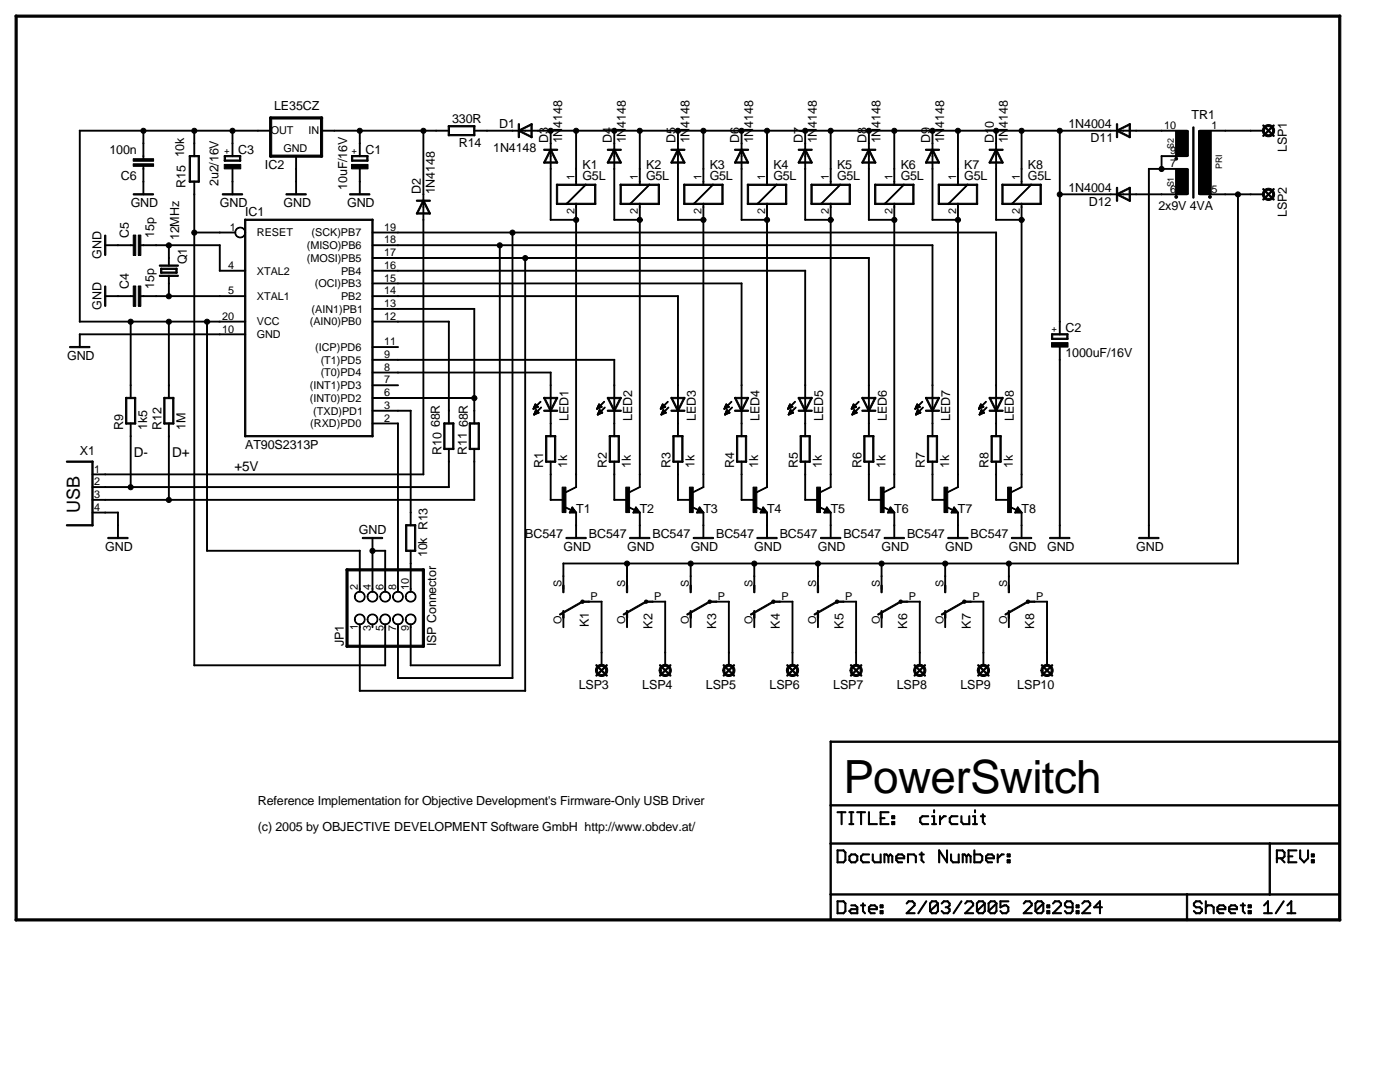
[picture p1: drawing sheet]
<svg xmlns="http://www.w3.org/2000/svg" width="279mm" height="216mm" viewBox="0 0 279 216" stroke-linecap="round" stroke-linejoin="round" font-family="sans-serif">
<defs><g id="words">
<text font-size="9.1" x="168.3" y="158.2">PowerSwitch</text>
<text font-size="3.6" x="15.9" y="102.3" transform="rotate(-90 15.9 102.3)">USB</text>
<g font-size="2.7">
<text x="26.7" y="91.3">D-</text>
<text x="34.3" y="91.3">D+</text>
<text x="46.8" y="94.1">+5V</text>
</g>
<g font-size="2.5">
<text x="54.7" y="22">LE35CZ</text>
<text x="237.8" y="23.8">TR1</text>
<text x="90.2" y="24.6">330R</text>
<text x="91.6" y="29.4">R14</text>
<text x="99.6" y="25.6">D1</text>
<text x="109.4" y="28.6" transform="rotate(-90 109.4 28.6)">D3</text>
<text x="112.2" y="28.6" transform="rotate(-90 112.2 28.6)">1N4148</text>
<text x="122.1" y="28.6" transform="rotate(-90 122.1 28.6)">D4</text>
<text x="124.9" y="28.6" transform="rotate(-90 124.9 28.6)">1N4148</text>
<text x="134.8" y="28.6" transform="rotate(-90 134.8 28.6)">D5</text>
<text x="137.6" y="28.6" transform="rotate(-90 137.6 28.6)">1N4148</text>
<text x="147.5" y="28.6" transform="rotate(-90 147.5 28.6)">D6</text>
<text x="150.3" y="28.6" transform="rotate(-90 150.3 28.6)">1N4148</text>
<text x="160.2" y="28.6" transform="rotate(-90 160.2 28.6)">D7</text>
<text x="163" y="28.6" transform="rotate(-90 163 28.6)">1N4148</text>
<text x="172.9" y="28.6" transform="rotate(-90 172.9 28.6)">D8</text>
<text x="175.7" y="28.6" transform="rotate(-90 175.7 28.6)">1N4148</text>
<text x="185.6" y="28.6" transform="rotate(-90 185.6 28.6)">D9</text>
<text x="188.4" y="28.6" transform="rotate(-90 188.4 28.6)">1N4148</text>
<text x="198.3" y="28.6" transform="rotate(-90 198.3 28.6)">D10</text>
<text x="201.1" y="28.6" transform="rotate(-90 201.1 28.6)">1N4148</text>
<text x="213.2" y="25.5">1N4004</text>
<text x="217.6" y="28.3">D11</text>
<text x="21.8" y="30.8">100n</text>
<text x="24.1" y="35.9">C6</text>
<text x="36.7" y="31.4" transform="rotate(-90 36.7 31.4)">10k</text>
<text x="47.5" y="30.7">C3</text>
<text x="52.9" y="33.7">IC2</text>
<text x="72.9" y="30.7">C1</text>
<text x="98.4" y="30.4">1N4148</text>
<text x="116.2" y="33.7">K1</text>
<text x="116.2" y="35.9">G5L</text>
<text x="128.9" y="35.9">G5L</text>
<text x="128.9" y="33.7">K2</text>
<text x="141.6" y="35.9">G5L</text>
<text x="141.6" y="33.7">K3</text>
<text x="154.3" y="35.9">G5L</text>
<text x="154.3" y="33.7">K4</text>
<text x="167" y="35.9">G5L</text>
<text x="167.1" y="33.7">K5</text>
<text x="179.7" y="35.9">G5L</text>
<text x="179.8" y="33.7">K6</text>
<text x="192.4" y="35.9">G5L</text>
<text x="192.5" y="33.7">K7</text>
<text x="205.1" y="35.9">G5L</text>
<text x="205.2" y="33.7">K8</text>
<text x="256.8" y="30.3" transform="rotate(-90 256.8 30.3)">LSP1</text>
<text x="26.1" y="41.3">GND</text>
<text x="37" y="37.5" transform="rotate(-90 37 37.5)">R15</text>
<text x="43.6" y="37.1" transform="rotate(-90 43.6 37.1)">2u2/16V</text>
<text x="43.9" y="41.3">GND</text>
<text x="56.6" y="41.3">GND</text>
<text x="69.3" y="41.3">GND</text>
<text x="69.3" y="37.9" transform="rotate(-90 69.3 37.9)">10uF/16V</text>
<text x="84" y="38.8" transform="rotate(-90 84 38.8)">D2</text>
<text x="86.8" y="38.8" transform="rotate(-90 86.8 38.8)">1N4148</text>
<text x="213.2" y="38.2">1N4004</text>
<text x="217.3" y="41">D12</text>
<text x="231.2" y="42">2x9V 4VA</text>
<text x="25.7" y="47.4" transform="rotate(-90 25.7 47.4)">C5</text>
<text x="30.8" y="47.4" transform="rotate(-90 30.8 47.4)">15p</text>
<text x="35.7" y="47.9" transform="rotate(-90 35.7 47.9)">12MHz</text>
<text x="48.9" y="43.1">IC1</text>
<text x="256.8" y="43.3" transform="rotate(-90 256.8 43.3)">LSP2</text>
<text x="20.2" y="51.6" transform="rotate(-90 20.2 51.6)">GND</text>
<text x="37.3" y="52.7" transform="rotate(-90 37.3 52.7)">Q1</text>
<text x="25.7" y="57.6" transform="rotate(-90 25.7 57.6)">C4</text>
<text x="30.8" y="57.6" transform="rotate(-90 30.8 57.6)">15p</text>
<text x="20.2" y="61.8" transform="rotate(-90 20.2 61.8)">GND</text>
<text x="13.4" y="71.8">GND</text>
<text x="212.6" y="66.2">C2</text>
<text x="212.6" y="71.3">1000uF/16V</text>
<text x="113.5" y="84" transform="rotate(-90 113.5 84)">LED1</text>
<text x="126.2" y="84" transform="rotate(-90 126.2 84)">LED2</text>
<text x="138.9" y="84" transform="rotate(-90 138.9 84)">LED3</text>
<text x="151.6" y="84" transform="rotate(-90 151.6 84)">LED4</text>
<text x="164.3" y="84" transform="rotate(-90 164.3 84)">LED5</text>
<text x="177" y="84" transform="rotate(-90 177 84)">LED6</text>
<text x="189.7" y="84" transform="rotate(-90 189.7 84)">LED7</text>
<text x="202.4" y="84" transform="rotate(-90 202.4 84)">LED8</text>
<text x="24.6" y="85.8" transform="rotate(-90 24.6 85.8)">R9</text>
<text x="29.4" y="85.8" transform="rotate(-90 29.4 85.8)">1k5</text>
<text x="32.2" y="85.8" transform="rotate(-90 32.2 85.8)">R12</text>
<text x="37" y="85.8" transform="rotate(-90 37 85.8)">1M</text>
<text x="48.9" y="89.6">AT90S2313P</text>
<text x="87.8" y="85.3" transform="rotate(-90 87.8 85.3)">68R</text>
<text x="93.4" y="85.3" transform="rotate(-90 93.4 85.3)">68R</text>
<text x="16" y="90.8">X1</text>
<text x="88.1" y="90.8" transform="rotate(-90 88.1 90.8)">R10</text>
<text x="93.2" y="90.8" transform="rotate(-90 93.2 90.8)">R11</text>
<text x="108.4" y="93.4" transform="rotate(-90 108.4 93.4)">R1</text>
<text x="113.2" y="93.4" transform="rotate(-90 113.2 93.4)">1k</text>
<text x="121.1" y="93.4" transform="rotate(-90 121.1 93.4)">R2</text>
<text x="125.9" y="93.4" transform="rotate(-90 125.9 93.4)">1k</text>
<text x="133.8" y="93.4" transform="rotate(-90 133.8 93.4)">R3</text>
<text x="138.6" y="93.4" transform="rotate(-90 138.6 93.4)">1k</text>
<text x="146.5" y="93.4" transform="rotate(-90 146.5 93.4)">R4</text>
<text x="151.3" y="93.4" transform="rotate(-90 151.3 93.4)">1k</text>
<text x="159.2" y="93.4" transform="rotate(-90 159.2 93.4)">R5</text>
<text x="164" y="93.4" transform="rotate(-90 164 93.4)">1k</text>
<text x="171.9" y="93.4" transform="rotate(-90 171.9 93.4)">R6</text>
<text x="176.7" y="93.4" transform="rotate(-90 176.7 93.4)">1k</text>
<text x="184.6" y="93.4" transform="rotate(-90 184.6 93.4)">R7</text>
<text x="189.4" y="93.4" transform="rotate(-90 189.4 93.4)">1k</text>
<text x="197.3" y="93.4" transform="rotate(-90 197.3 93.4)">R8</text>
<text x="202.1" y="93.4" transform="rotate(-90 202.1 93.4)">1k</text>
<text x="71.6" y="106.6">GND</text>
<text x="104.8" y="107.4">BC547</text>
<text x="115" y="102.3">T1</text>
<text x="117.5" y="107.4">BC547</text>
<text x="127.7" y="102.3">T2</text>
<text x="130.2" y="107.4">BC547</text>
<text x="140.4" y="102.3">T3</text>
<text x="142.9" y="107.4">BC547</text>
<text x="153.1" y="102.3">T4</text>
<text x="155.6" y="107.4">BC547</text>
<text x="165.8" y="102.3">T5</text>
<text x="168.3" y="107.4">BC547</text>
<text x="178.5" y="102.3">T6</text>
<text x="181" y="107.4">BC547</text>
<text x="191.2" y="102.3">T7</text>
<text x="193.7" y="107.4">BC547</text>
<text x="203.9" y="102.3">T8</text>
<text x="21" y="109.9">GND</text>
<text x="85.3" y="111.2" transform="rotate(-90 85.3 111.2)">10k R13</text>
<text x="112.4" y="109.9">GND</text>
<text x="125.1" y="109.9">GND</text>
<text x="137.8" y="109.9">GND</text>
<text x="150.5" y="109.9">GND</text>
<text x="163.2" y="109.9">GND</text>
<text x="175.9" y="109.9">GND</text>
<text x="188.6" y="109.9">GND</text>
<text x="201.3" y="109.9">GND</text>
<text x="209" y="109.9">GND</text>
<text x="226.7" y="109.9">GND</text>
<text x="117.5" y="125.1" transform="rotate(-90 117.5 125.1)">K1</text>
<text x="130.2" y="125.4" transform="rotate(-90 130.2 125.4)">K2</text>
<text x="142.9" y="125.4" transform="rotate(-90 142.9 125.4)">K3</text>
<text x="155.6" y="125.4" transform="rotate(-90 155.6 125.4)">K4</text>
<text x="168.3" y="125.4" transform="rotate(-90 168.3 125.4)">K5</text>
<text x="181" y="125.4" transform="rotate(-90 181 125.4)">K6</text>
<text x="193.7" y="125.4" transform="rotate(-90 193.7 125.4)">K7</text>
<text x="206.4" y="125.4" transform="rotate(-90 206.4 125.4)">K8</text>
<text x="68.6" y="128.9" transform="rotate(-90 68.6 128.9)">JP1</text>
<text x="87" y="128.9" transform="rotate(-90 87 128.9)">ISP Connector</text>
<text x="115.5" y="137.5">LSP3</text>
<text x="128.2" y="137.5">LSP4</text>
<text x="140.9" y="137.5">LSP5</text>
<text x="153.6" y="137.5">LSP6</text>
<text x="166.3" y="137.5">LSP7</text>
<text x="179" y="137.5">LSP8</text>
<text x="191.7" y="137.5">LSP9</text>
<text x="203" y="137.5">LSP10</text>
<text x="51.5" y="160.7">Reference Implementation for Objective Development's Firmware-Only USB Driver</text>
<text x="51.5" y="165.8">(c) 2005 by OBJECTIVE DEVELOPMENT Software GmbH http://www.obdev.at/</text>
</g>
<g font-size="2.2">
<text x="54.1" y="26.7">OUT</text>
<text x="61.6" y="26.7">IN</text>
<text x="232.3" y="25.7">10</text>
<text x="241.8" y="25.7">1</text>
<text x="56.6" y="30.4">GND</text>
<text x="114.6" y="35.9" transform="rotate(-90 114.6 35.9)">1</text>
<text x="127.3" y="35.9" transform="rotate(-90 127.3 35.9)">1</text>
<text x="140" y="35.9" transform="rotate(-90 140 35.9)">1</text>
<text x="152.7" y="35.9" transform="rotate(-90 152.7 35.9)">1</text>
<text x="165.4" y="35.9" transform="rotate(-90 165.4 35.9)">1</text>
<text x="178.1" y="35.9" transform="rotate(-90 178.1 35.9)">1</text>
<text x="190.8" y="35.9" transform="rotate(-90 190.8 35.9)">1</text>
<text x="203.5" y="35.9" transform="rotate(-90 203.5 35.9)">1</text>
<text x="233.5" y="33.3">7</text>
<text x="233.5" y="30.8">9</text>
<text x="233.5" y="38.4">6</text>
<text x="241.8" y="38.4">5</text>
<text x="45.9" y="46">1</text>
<text x="51.3" y="47.2">RESET</text>
<text x="62.2" y="47.2">(SCK)PB7</text>
<text x="76.7" y="46">19</text>
<text x="114.6" y="42.7" transform="rotate(-90 114.6 42.7)">2</text>
<text x="127.3" y="42.7" transform="rotate(-90 127.3 42.7)">2</text>
<text x="140" y="42.7" transform="rotate(-90 140 42.7)">2</text>
<text x="152.7" y="42.7" transform="rotate(-90 152.7 42.7)">2</text>
<text x="165.4" y="42.7" transform="rotate(-90 165.4 42.7)">2</text>
<text x="178.1" y="42.7" transform="rotate(-90 178.1 42.7)">2</text>
<text x="190.8" y="42.7" transform="rotate(-90 190.8 42.7)">2</text>
<text x="203.5" y="42.7" transform="rotate(-90 203.5 42.7)">2</text>
<text x="45.5" y="53.7">4</text>
<text x="61.2" y="49.7">(MISO)PB6</text>
<text x="61.2" y="52.2">(MOSI)PB5</text>
<text x="76.7" y="48.6">18</text>
<text x="76.7" y="51.1">17</text>
<text x="76.7" y="53.7">16</text>
<text x="45.5" y="58.7">5</text>
<text x="51.3" y="59.9">XTAL1</text>
<text x="51.3" y="54.8">XTAL2</text>
<text x="62.9" y="57.3">(OCI)PB3</text>
<text x="68.1" y="54.8">PB4</text>
<text x="68.1" y="59.9">PB2</text>
<text x="76.7" y="56.2">15</text>
<text x="76.7" y="58.7">14</text>
<text x="44.4" y="63.8">20</text>
<text x="51.3" y="64.9">VCC</text>
<text x="61.8" y="64.9">(AIN0)PB0</text>
<text x="62.2" y="62.4">(AIN1)PB1</text>
<text x="76.7" y="61.3">13</text>
<text x="76.7" y="63.8">12</text>
<text x="44.4" y="66.4">10</text>
<text x="51.3" y="67.5">GND</text>
<text x="62.9" y="70">(ICP)PD6</text>
<text x="76.7" y="68.9">11</text>
<text x="76.7" y="71.4">9</text>
<text x="61.8" y="77.6">(INT1)PD3</text>
<text x="64" y="72.6">(T1)PD5</text>
<text x="64" y="75.1">(T0)PD4</text>
<text x="76.7" y="74">8</text>
<text x="76.7" y="76.5">7</text>
<text x="61.8" y="80.2">(INT0)PD2</text>
<text x="62.5" y="82.7">(TXD)PD1</text>
<text x="76.7" y="79.1">6</text>
<text x="76.7" y="81.6">3</text>
<text x="61.9" y="85.3">(RXD)PD0</text>
<text x="76.7" y="84.1">2</text>
<text x="18.8" y="94.3">1</text>
<text x="18.8" y="96.8">2</text>
<text x="18.8" y="99.4">3</text>
<text x="18.8" y="101.9">4</text>
<text x="71.4" y="117.7" transform="rotate(-90 71.4 117.7)">2</text>
<text x="74" y="117.7" transform="rotate(-90 74 117.7)">4</text>
<text x="76.5" y="117.7" transform="rotate(-90 76.5 117.7)">6</text>
<text x="79.1" y="117.7" transform="rotate(-90 79.1 117.7)">8</text>
<text x="81.6" y="117.7" transform="rotate(-90 81.6 117.7)">10</text>
<text x="112.1" y="117.2" transform="rotate(-90 112.1 117.2)">S</text>
<text x="117.9" y="119.7">P</text>
<text x="124.8" y="117.2" transform="rotate(-90 124.8 117.2)">S</text>
<text x="130.6" y="119.7">P</text>
<text x="137.5" y="117.2" transform="rotate(-90 137.5 117.2)">S</text>
<text x="143.3" y="119.7">P</text>
<text x="150.2" y="117.2" transform="rotate(-90 150.2 117.2)">S</text>
<text x="156" y="119.7">P</text>
<text x="162.9" y="117.2" transform="rotate(-90 162.9 117.2)">S</text>
<text x="168.7" y="119.7">P</text>
<text x="175.6" y="117.2" transform="rotate(-90 175.6 117.2)">S</text>
<text x="181.4" y="119.7">P</text>
<text x="188.3" y="117.2" transform="rotate(-90 188.3 117.2)">S</text>
<text x="194.1" y="119.7">P</text>
<text x="201" y="117.2" transform="rotate(-90 201 117.2)">S</text>
<text x="206.8" y="119.7">P</text>
<text x="71.4" y="125.7" transform="rotate(-90 71.4 125.7)">1</text>
<text x="74" y="126" transform="rotate(-90 74 126)">3</text>
<text x="76.5" y="126" transform="rotate(-90 76.5 126)">5</text>
<text x="79.1" y="126" transform="rotate(-90 79.1 126)">7</text>
<text x="81.6" y="126" transform="rotate(-90 81.6 126)">9</text>
<text x="112.1" y="124.5" transform="rotate(-90 112.1 124.5)">O</text>
<text x="124.8" y="124.5" transform="rotate(-90 124.8 124.5)">O</text>
<text x="137.5" y="124.5" transform="rotate(-90 137.5 124.5)">O</text>
<text x="150.2" y="124.5" transform="rotate(-90 150.2 124.5)">O</text>
<text x="162.9" y="124.5" transform="rotate(-90 162.9 124.5)">O</text>
<text x="175.6" y="124.5" transform="rotate(-90 175.6 124.5)">O</text>
<text x="188.3" y="124.5" transform="rotate(-90 188.3 124.5)">O</text>
<text x="201" y="124.5" transform="rotate(-90 201 124.5)">O</text>
</g>
<g font-size="1.8">
<text x="234.2" y="29.8" transform="rotate(-90 234.2 29.8)">S2</text>
<text x="45.8" y="30.8" transform="rotate(-90 45.8 30.8)">+</text>
<text x="71.2" y="30.8" transform="rotate(-90 71.2 30.8)">+</text>
<text x="243.9" y="33.7" transform="rotate(-90 243.9 33.7)">PRI</text>
<text x="234.2" y="37.4" transform="rotate(-90 234.2 37.4)">S1</text>
<text x="210.9" y="66.3" transform="rotate(-90 210.9 66.3)">+</text>
</g>
</g></defs>
<g fill="#000" stroke="#000" stroke-width=".2">
<path d="M3 3.1l.1-.1h264.4l.1 .3-.1 .1h-264.4z" fill-rule="evenodd"/>
<path d="M15.9 26h12.8v.1l-12.8 .1z" fill-rule="evenodd"/>
<path d="M28.6 26h.1v2.7h-.2z" fill-rule="evenodd"/>
<path d="M28.6 33.6l.1 .1v2.6h-.2z" fill-rule="evenodd"/>
<path d="M28.6 28.5l.1 .1v2.6h-.2z" fill-rule="evenodd"/>
<path d="M28.6 33.1l.1 .1v.6l-.2-.1z" fill-rule="evenodd"/>
<path d="M28.6 31.1h.1v.6h-.2z" fill-rule="evenodd"/>
<path d="M28.6 36.2h.1v2.7l-.2-.1z" fill-rule="evenodd"/>
<path d="M26.6 38.7h4v.1l-3.9 .1z" fill-rule="evenodd"/>
<path d="M26.6 31.7h4.1v.5h-4.1z" fill-rule="evenodd"/>
<path d="M26.6 32.7h4.1v.5h-4.1z" fill-rule="evenodd"/>
<path d="M37.8 31.1h.2l-.1 5.3-.1-.1z" fill-rule="evenodd"/>
<path d="M28.6 26h10.2l.1 .1-10.3 .1z" fill-rule="evenodd"/>
<path d="M38.7 26h.2l-.1 2.7h-.1z" fill-rule="evenodd"/>
<path d="M38.7 28.5l.2 .1-.1 2.6h-.1z" fill-rule="evenodd"/>
<path d="M38.7 36.2h.2l-.1 2.7-.1-.1z" fill-rule="evenodd"/>
<path d="M39.5 31.1h.3l-.1 5.3-.2-.1z" fill-rule="evenodd"/>
<path d="M37.8 31.1l1.9-.1 .1 .2-2 .1z" fill-rule="evenodd"/>
<path d="M37.8 36.2l1.9-.1 .1 .2-2 .1z" fill-rule="evenodd"/>
<path d="M44.7 31.1h.3l-.1 1.1-.2-.1z" fill-rule="evenodd"/>
<path d="M38.7 26h7.7l.1 .1-7.8 .1z" fill-rule="evenodd"/>
<path d="M46.4 26h.1l-.1 2.7h-.1z" fill-rule="evenodd"/>
<path d="M46.4 36.2h.1l-.1 2.7-.1-.1z" fill-rule="evenodd"/>
<path d="M46.4 33.6l.1 .1-.1 2.6h-.1z" fill-rule="evenodd"/>
<path d="M46.4 28.5l.1 .1-.1 2.6h-.1z" fill-rule="evenodd"/>
<path d="M44.7 32l3.3-.1v.2l-3.2 .1z" fill-rule="evenodd"/>
<path d="M47.8 31.1h.2v1.1l-.2-.1z" fill-rule="evenodd"/>
<path d="M44.7 31.1l3.3-.1v.2l-3.2 .1z" fill-rule="evenodd"/>
<path d="M44.7 32.8h3.3v.9h-3.3z" fill-rule="evenodd"/>
<path d="M44.4 38.7h4v.1l-4 .1z" fill-rule="evenodd"/>
<path d="M46.4 26h5.1l.1 .1-5.2 .1z" fill-rule="evenodd"/>
<path d="M51.4 26h2.7v.1l-2.7 .1z" fill-rule="evenodd"/>
<path d="M53.8 23.4l.1-.1 .3 .1v7.8l-.1 .2-.3-.2z" fill-rule="evenodd"/>
<path d="M59.1 33.6l.1 .1-.1 2.6h-.1z" fill-rule="evenodd"/>
<path d="M59.1 31.1h.1l-.1 2.7-.1-.1z" fill-rule="evenodd"/>
<path d="M59.1 36.2h.1l-.1 2.7-.1-.1z" fill-rule="evenodd"/>
<path d="M57.1 38.7h4v.1l-4 .1z" fill-rule="evenodd"/>
<path d="M53.8 31.1l.1-.2h10.4l.1 .3-.1 .2h-10.4z" fill-rule="evenodd"/>
<path d="M53.8 23.4l.1-.1h10.4l.1 .3-.1 .1h-10.4z" fill-rule="evenodd"/>
<path d="M64 23.4l.1-.1 .3 .1v7.8l-.1 .2-.3-.2z" fill-rule="evenodd"/>
<path d="M64.1 26h2.7v.1l-2.7 .1z" fill-rule="evenodd"/>
<path d="M70.1 31.1h.3l-.1 1.1-.2-.1z" fill-rule="evenodd"/>
<path d="M66.7 26h5.1l.1 .1-5.2 .1z" fill-rule="evenodd"/>
<path d="M71.8 26h.1l-.1 2.7h-.1z" fill-rule="evenodd"/>
<path d="M71.8 33.6l.1 .1-.1 2.6h-.1z" fill-rule="evenodd"/>
<path d="M71.8 28.5l.1 .1-.1 2.6h-.1z" fill-rule="evenodd"/>
<path d="M71.8 36.2h.1l-.1 2.7-.1-.1z" fill-rule="evenodd"/>
<path d="M70.1 32l3.3-.1v.2l-3.2 .1z" fill-rule="evenodd"/>
<path d="M73.2 31.1h.2v1.1l-.2-.1z" fill-rule="evenodd"/>
<path d="M70.1 31.1l3.3-.1v.2l-3.2 .1z" fill-rule="evenodd"/>
<path d="M70.1 32.8h3.3v.9h-3.3z" fill-rule="evenodd"/>
<path d="M69.8 38.7h4v.1l-4 .1z" fill-rule="evenodd"/>
<path d="M71.8 26h12.7l.1 .1-12.8 .1z" fill-rule="evenodd"/>
<path d="M84.5 26h.1l-.1 12.9-.1-.1z" fill-rule="evenodd"/>
<path d="M84.5 26h2.6v.1l-2.6 .1z" fill-rule="evenodd"/>
<path d="M87 26h2.6l.1 .1-2.7 .1z" fill-rule="evenodd"/>
<path d="M89.5 25.1h.2l-.1 2-.1-.1z" fill-rule="evenodd"/>
<path d="M89.5 25.1h5.2l.1 .1-5.3 .1z" fill-rule="evenodd"/>
<path d="M89.5 26.9l5.2-.1 .1 .2-5.3 .1z" fill-rule="evenodd"/>
<path d="M94.5 25.1h.3l-.1 2-.2-.1z" fill-rule="evenodd"/>
<path d="M94.6 26h2.6l.1 .1-2.7 .1z" fill-rule="evenodd"/>
<path d="M97.2 26h5.1l.1 .1-5.2 .1z" fill-rule="evenodd"/>
<path d="M103.4 24.8h.3l-.1 1.4-.2-.1z" fill-rule="evenodd"/>
<path d="M103.4 26h.3l-.1 1.5-.2-.1z" fill-rule="evenodd"/>
<path d="M102.2 26h2.7v.1l-2.7 .1z" fill-rule="evenodd"/>
<path d="M103.4 26h.2l2.6 1.2v.2l-.1 .1-2.6-1.3z" fill-rule="evenodd"/>
<path d="M103.5 26l2.6-1.3 .1 .1v.1l-2.6 1.3-.2-.1z" fill-rule="evenodd"/>
<path d="M106 24.8h.2l-.1 2.7-.1-.1z" fill-rule="evenodd"/>
<path d="M104.8 26h2.6v.1l-2.6 .1z" fill-rule="evenodd"/>
<path d="M109.8 29.8h.2v.1l-1.3 2.6-.1 .1-.1-.2z" fill-rule="evenodd"/>
<path d="M107.3 26h2.6l.1 .1-2.7 .1z" fill-rule="evenodd"/>
<path d="M109.9 26h.1l-.1 2.7h-.1z" fill-rule="evenodd"/>
<path d="M109.9 31.1h.1l-.1 2.7-.1-.1z" fill-rule="evenodd"/>
<path d="M109.9 28.5l.1 .1-.1 2.6h-.1z" fill-rule="evenodd"/>
<path d="M108.5 29.8h1.5v.1l-1.4 .1z" fill-rule="evenodd"/>
<path d="M109.8 29.8h.2l1.3 2.6-.1 .2-.1-.1z" fill-rule="evenodd"/>
<path d="M108.5 32.4l2.7-.1 .1 .2-2.7 .1z" fill-rule="evenodd"/>
<path d="M109.8 29.8h1.4l.1 .1-1.5 .1z" fill-rule="evenodd"/>
<path d="M109.9 26h5.1l.1 .1-5.2 .1z" fill-rule="evenodd"/>
<path d="M114.9 26h.2l-.1 7.8-.1-.1z" fill-rule="evenodd"/>
<path d="M114.9 33.7h.2l-.1 2.6h-.1z" fill-rule="evenodd"/>
<path d="M114.9 36.2h.2l-.1 .8-.1-.1z" fill-rule="evenodd"/>
<path d="M111 36.8l4-.1 .1 .2-4 .1z" fill-rule="evenodd"/>
<path d="M114.9 36.7h2l.1 .2-2.1 .1z" fill-rule="evenodd"/>
<path d="M116.8 36.8l2-.1 .1 .2-2.1 .1z" fill-rule="evenodd"/>
<path d="M122.5 29.8h.1l.1 .1-1.3 2.6-.1 .1-.1-.2z" fill-rule="evenodd"/>
<path d="M114.9 26h7.7l.1 .1-7.8 .1z" fill-rule="evenodd"/>
<path d="M122.5 26h.2l-.1 2.7h-.1z" fill-rule="evenodd"/>
<path d="M122.5 31.1h.2l-.1 2.7-.1-.1z" fill-rule="evenodd"/>
<path d="M122.6 28.5l.1 .1-.1 2.6h-.1z" fill-rule="evenodd"/>
<path d="M121.3 29.8h1.3l.1 .1-1.4 .1z" fill-rule="evenodd"/>
<path d="M122.5 29.8h.2l1.3 2.6-.1 .2-.1-.1-1.3-2.6z" fill-rule="evenodd"/>
<path d="M121.3 32.3h2.6l.1 .2-2.7 .1z" fill-rule="evenodd"/>
<path d="M122.5 29.8h1.4l.1 .1-1.5 .1z" fill-rule="evenodd"/>
<path d="M122.5 26h5.2l.1 .1-5.2 .1z" fill-rule="evenodd"/>
<path d="M127.6 26h.2l-.1 7.8-.1-.1z" fill-rule="evenodd"/>
<path d="M127.6 33.6l.2 .1-.1 2.6h-.1z" fill-rule="evenodd"/>
<path d="M127.6 36.2h.2l-.1 .8-.1-.1z" fill-rule="evenodd"/>
<path d="M123.7 36.8l4-.1 .1 .2-4 .1z" fill-rule="evenodd"/>
<path d="M127.6 36.7h2l.1 .2-2.1 .1z" fill-rule="evenodd"/>
<path d="M129.5 36.7h2l.1 .2-2.1 .1z" fill-rule="evenodd"/>
<path d="M135.2 29.8h.1l.1 .1-1.3 2.6-.1 .1-.1-.2z" fill-rule="evenodd"/>
<path d="M127.6 26h7.7l.1 .1-7.8 .1z" fill-rule="evenodd"/>
<path d="M135.3 26h.1l-.1 2.7h-.1z" fill-rule="evenodd"/>
<path d="M135.3 31.1h.1l-.1 2.7-.1-.1z" fill-rule="evenodd"/>
<path d="M135.3 28.5l.1 .1-.1 2.6h-.1z" fill-rule="evenodd"/>
<path d="M134 29.8h1.3l.1 .1-1.4 .1z" fill-rule="evenodd"/>
<path d="M135.2 29.8h.2l1.3 2.6-.1 .2-.1-.1-1.3-2.6z" fill-rule="evenodd"/>
<path d="M134 32.3h2.6l.1 .2-2.7 .1z" fill-rule="evenodd"/>
<path d="M135.2 29.8h1.4l.1 .1-1.5 .1z" fill-rule="evenodd"/>
<path d="M135.3 26h5.1l.1 .1-5.2 .1z" fill-rule="evenodd"/>
<path d="M140.3 26h.2l-.1 7.8-.1-.1z" fill-rule="evenodd"/>
<path d="M140.3 33.7h.2l-.1 2.6h-.1z" fill-rule="evenodd"/>
<path d="M140.3 36.2h.2l-.1 .8-.1-.1z" fill-rule="evenodd"/>
<path d="M136.5 36.7h3.9l.1 .2-4 .1z" fill-rule="evenodd"/>
<path d="M142.2 36.8l.2 .1-4 3.9v-.2z" fill-rule="evenodd"/>
<path d="M140.3 36.7h2l.1 .2-2.1 .1z" fill-rule="evenodd"/>
<path d="M142.2 36.7h2l.1 .2-2.1 .1z" fill-rule="evenodd"/>
<path d="M147.9 29.8h.2v.1l-1.3 2.6-.1 .1-.1-.2z" fill-rule="evenodd"/>
<path d="M140.3 26h7.7l.1 .1-7.8 .1z" fill-rule="evenodd"/>
<path d="M148 26h.1l-.1 2.7h-.1z" fill-rule="evenodd"/>
<path d="M148 31.1h.1l-.1 2.7-.1-.1z" fill-rule="evenodd"/>
<path d="M148 28.5l.1 .1-.1 2.6h-.1z" fill-rule="evenodd"/>
<path d="M146.6 29.8h1.5v.1l-1.4 .1z" fill-rule="evenodd"/>
<path d="M147.9 29.8h.2l1.3 2.6-.1 .2-.1-.1z" fill-rule="evenodd"/>
<path d="M146.6 32.4l2.7-.1 .1 .2-2.7 .1z" fill-rule="evenodd"/>
<path d="M147.9 29.8h1.4l.1 .1-1.5 .1z" fill-rule="evenodd"/>
<path d="M148 26h5.1l.1 .1-5.2 .1z" fill-rule="evenodd"/>
<path d="M153 26h.2l-.1 7.8-.1-.1z" fill-rule="evenodd"/>
<path d="M153 33.6l.2 .1-.1 2.6h-.1z" fill-rule="evenodd"/>
<path d="M153 36.2h.2l-.1 .8-.1-.1z" fill-rule="evenodd"/>
<path d="M149.1 36.8l4-.1 .1 .2-4 .1z" fill-rule="evenodd"/>
<path d="M153 36.8l2-.1 .1 .2-2.1 .1z" fill-rule="evenodd"/>
<path d="M154.9 36.8l2-.1 .1 .2-2.1 .1z" fill-rule="evenodd"/>
<path d="M160.6 29.8h.2v.1l-1.3 2.6-.1 .1-.1-.2z" fill-rule="evenodd"/>
<path d="M153 26h7.7l.1 .1-7.8 .1z" fill-rule="evenodd"/>
<path d="M160.7 26h.1l-.1 2.7h-.1z" fill-rule="evenodd"/>
<path d="M160.7 31.1h.1l-.1 2.7-.1-.1z" fill-rule="evenodd"/>
<path d="M160.7 28.5l.1 .1-.1 2.6h-.1z" fill-rule="evenodd"/>
<path d="M159.3 29.8h1.5v.1l-1.4 .1z" fill-rule="evenodd"/>
<path d="M160.6 29.8h.2l1.3 2.6-.1 .2-.1-.1z" fill-rule="evenodd"/>
<path d="M159.3 32.4l2.7-.1 .1 .2-2.7 .1z" fill-rule="evenodd"/>
<path d="M160.6 29.8h1.4l.1 .1-1.5 .1z" fill-rule="evenodd"/>
<path d="M160.7 26h5.1l.1 .1-5.2 .1z" fill-rule="evenodd"/>
<path d="M165.7 26h.2l-.1 7.8-.1-.1z" fill-rule="evenodd"/>
<path d="M165.7 33.6l.2 .1-.1 2.6h-.1z" fill-rule="evenodd"/>
<path d="M165.7 36.2h.2l-.1 .8-.1-.1z" fill-rule="evenodd"/>
<path d="M161.8 36.8l4-.1 .1 .2-4 .1z" fill-rule="evenodd"/>
<path d="M165.7 36.8l2-.1 .1 .2-2.1 .1z" fill-rule="evenodd"/>
<path d="M167.6 36.8l2-.1 .1 .2-2.1 .1z" fill-rule="evenodd"/>
<path d="M173.3 29.8l.2 .1-1.3 2.6-.1 .1-.1-.2z" fill-rule="evenodd"/>
<path d="M165.7 26h7.7l.1 .1-7.8 .1z" fill-rule="evenodd"/>
<path d="M173.4 26h.1l-.1 2.7h-.1z" fill-rule="evenodd"/>
<path d="M173.4 31.1h.1l-.1 2.7-.1-.1z" fill-rule="evenodd"/>
<path d="M173.4 28.5l.1 .1-.1 2.6h-.1z" fill-rule="evenodd"/>
<path d="M172.1 29.8h1.4v.1l-1.4 .1z" fill-rule="evenodd"/>
<path d="M173.3 29.8h.2l1.3 2.6-.1 .2-.1-.1-1.3-2.6z" fill-rule="evenodd"/>
<path d="M172.1 32.3h2.6l.1 .2-2.7 .1z" fill-rule="evenodd"/>
<path d="M173.3 29.8h1.4l.1 .1-1.5 .1z" fill-rule="evenodd"/>
<path d="M173.4 26h5.1l.1 .1-5.2 .1z" fill-rule="evenodd"/>
<path d="M178.4 26h.2l-.1 7.8-.1-.1z" fill-rule="evenodd"/>
<path d="M178.4 33.7h.2l-.1 2.6h-.1z" fill-rule="evenodd"/>
<path d="M178.4 36.2h.2l-.1 .8-.1-.1z" fill-rule="evenodd"/>
<path d="M174.5 36.8l4-.1 .1 .2-4 .1z" fill-rule="evenodd"/>
<path d="M178.4 36.7h2l.1 .2-2.1 .1z" fill-rule="evenodd"/>
<path d="M180.3 36.7h2l.1 .2-2.1 .1z" fill-rule="evenodd"/>
<path d="M186 29.8h.1l.1 .1-1.3 2.6-.1 .1-.1-.2z" fill-rule="evenodd"/>
<path d="M178.4 26h7.7l.1 .1-7.8 .1z" fill-rule="evenodd"/>
<path d="M186.1 26h.1l-.1 2.7h-.1z" fill-rule="evenodd"/>
<path d="M186.1 31.1h.1l-.1 2.7-.1-.1z" fill-rule="evenodd"/>
<path d="M186.1 28.5l.1 .1-.1 2.6h-.1z" fill-rule="evenodd"/>
<path d="M184.7 29.8h1.4l.1 .1-1.4 .1z" fill-rule="evenodd"/>
<path d="M186 29.8h.2l1.3 2.6-.1 .2-.1-.1-1.3-2.6z" fill-rule="evenodd"/>
<path d="M184.7 32.4l2.7-.1 .1 .2-2.7 .1z" fill-rule="evenodd"/>
<path d="M186 29.8h1.4l.1 .1-1.5 .1z" fill-rule="evenodd"/>
<path d="M186.1 26h5.1l.1 .1-5.2 .1z" fill-rule="evenodd"/>
<path d="M191.1 26h.2l-.1 7.8-.1-.1z" fill-rule="evenodd"/>
<path d="M191.1 33.6l.2 .1-.1 2.6h-.1z" fill-rule="evenodd"/>
<path d="M191.1 36.2h.2l-.1 .8-.1-.1z" fill-rule="evenodd"/>
<path d="M187.2 36.8l4-.1 .1 .2-4 .1z" fill-rule="evenodd"/>
<path d="M189.2 40.6l3.8-3.8h.2l-3.9 4z" fill-rule="evenodd"/>
<path d="M191.1 36.7h2l.1 .2-2.1 .1z" fill-rule="evenodd"/>
<path d="M193 36.8l2-.1 .1 .2-2.1 .1z" fill-rule="evenodd"/>
<path d="M198.7 29.8h.1l.1 .1-1.3 2.6-.1 .1-.1-.2z" fill-rule="evenodd"/>
<path d="M191.1 26h7.7l.1 .1-7.8 .1z" fill-rule="evenodd"/>
<path d="M198.8 26h.1l-.1 2.7h-.1z" fill-rule="evenodd"/>
<path d="M198.8 31.1h.1l-.1 2.7-.1-.1z" fill-rule="evenodd"/>
<path d="M198.8 28.5l.1 .1-.1 2.6h-.1z" fill-rule="evenodd"/>
<path d="M197.5 29.8h1.3l.1 .1-1.4 .1z" fill-rule="evenodd"/>
<path d="M198.7 29.8h.2l1.3 2.6-.1 .2-.1-.1z" fill-rule="evenodd"/>
<path d="M197.5 32.3h2.6l.1 .2-2.7 .1z" fill-rule="evenodd"/>
<path d="M198.7 29.8h1.4l.1 .1-1.5 .1z" fill-rule="evenodd"/>
<path d="M198.8 26h5.1l.1 .1-5.2 .1z" fill-rule="evenodd"/>
<path d="M203.8 26h.2l-.1 7.8-.1-.1z" fill-rule="evenodd"/>
<path d="M203.8 33.6l.2 .1-.1 2.6h-.1z" fill-rule="evenodd"/>
<path d="M203.8 36.2h.2l-.1 .8-.1-.1z" fill-rule="evenodd"/>
<path d="M200 36.7h3.9l.1 .2-4 .1z" fill-rule="evenodd"/>
<path d="M205.7 36.8l.2 .1-4 3.9v-.2z" fill-rule="evenodd"/>
<path d="M203.8 36.7h2l.1 .2-2.1 .1z" fill-rule="evenodd"/>
<path d="M205.7 36.8l2-.1 .1 .2-2.1 .1z" fill-rule="evenodd"/>
<path d="M211.5 26h.1l-.1 12.9-.1-.1z" fill-rule="evenodd"/>
<path d="M203.8 26h7.7l.1 .1-7.8 .1z" fill-rule="evenodd"/>
<path d="M211.5 26h10.2v.1l-10.2 .1z" fill-rule="evenodd"/>
<path d="M211.5 38.7h10.2v.1l-10.2 .1z" fill-rule="evenodd"/>
<path d="M222.8 26h.3l-.1 1.5-.2-.1z" fill-rule="evenodd"/>
<path d="M222.8 24.8h.3l-.1 1.4-.2-.1z" fill-rule="evenodd"/>
<path d="M222.8 37.5h.3l-.1 1.4-.2-.1z" fill-rule="evenodd"/>
<path d="M221.6 26h2.6l.1 .1-2.7 .1z" fill-rule="evenodd"/>
<path d="M221.6 38.7h2.6l.1 .1-2.7 .1z" fill-rule="evenodd"/>
<path d="M222.9 26l2.5-1.3 .2 .1-.1 .1-2.5 1.3-.2-.1z" fill-rule="evenodd"/>
<path d="M222.8 26h.2l2.5 1.2 .1 .2-.2 .1-2.5-1.3z" fill-rule="evenodd"/>
<path d="M225.3 24.8h.3l-.1 2.7-.2-.1z" fill-rule="evenodd"/>
<path d="M222.8 38.7l2.6-1.3 .2 .1-.1 .1-2.5 1.3z" fill-rule="evenodd"/>
<path d="M224.2 26h2.6v.1l-2.6 .1z" fill-rule="evenodd"/>
<path d="M224.2 38.7h2.6v.1l-2.6 .1z" fill-rule="evenodd"/>
<path d="M231.8 31.1h.1v2.7l-.2-.1z" fill-rule="evenodd"/>
<path d="M229.2 33.7l2.7-.1v.1l-2.7 .1z" fill-rule="evenodd"/>
<path d="M226.7 26h5.2v.1l-5.2 .1z" fill-rule="evenodd"/>
<path d="M226.7 38.7h5.2v.1l-5.2 .1z" fill-rule="evenodd"/>
<path d="M231.8 38.7h5.1l.1 .1-5.2 .1z" fill-rule="evenodd"/>
<path d="M231.8 33.6h5.1l.1 .1-5.2 .1z" fill-rule="evenodd"/>
<path d="M231.8 31.1h5.1l.1 .1h-5.2z" fill-rule="evenodd"/>
<path d="M231.8 26h5.1l.1 .1-5.2 .1z" fill-rule="evenodd"/>
<path d="M234.6 26.1h2.6v5.1h-2.6z" fill-rule="evenodd"/>
<path d="M234.6 33.7h2.6v5.1h-2.6z" fill-rule="evenodd"/>
<path d="M238 25.4h.3l-.1 14.1h-.2z" fill-rule="evenodd"/>
<path d="M239.2 26.1h2.5v12.7h-2.5z" fill-rule="evenodd"/>
<path d="M239.4 26h5.2v.1l-5.2 .1z" fill-rule="evenodd"/>
<path d="M239.4 38.7h5.2v.1l-5.2 .1z" fill-rule="evenodd"/>
<path d="M244.5 38.7h2.6v.1l-2.6 .1z" fill-rule="evenodd"/>
<path d="M244.5 26h5.1l.1 .1-5.2 .1z" fill-rule="evenodd"/>
<path d="M247 38.7h2.6l.1 .1-2.7 .1z" fill-rule="evenodd"/>
<path d="M252.3 25.2a1.22 1.22 0 0 1 1.9 .3 1.22 1.22 0 0 1-.7 1.8 1.22 1.22 0 0 1-1.6-1.2h.4a.81 .81 0 0 1 1.2-.7 .81 .81 0 0 1 .1 1.3 .81 .81 0 0 1-1.3-.5l-.4-.1z" fill-rule="evenodd"/>
<path d="M252.3 37.9a1.22 1.22 0 0 1 1.9 .3 1.22 1.22 0 0 1-.7 1.8 1.22 1.22 0 0 1-1.6-1.2h.4a.81 .81 0 0 1 1.2-.7 .81 .81 0 0 1 .1 1.3 .81 .81 0 0 1-1.3-.5l-.4-.1z" fill-rule="evenodd"/>
<path d="M249.6 26h2.6v.1l-2.6 .1z" fill-rule="evenodd"/>
<path d="M249.6 38.7h2.6v.1l-2.6 .1z" fill-rule="evenodd"/>
<path d="M254.1 24.9l.2 .2-2.2 2.1-.1-.2z" fill-rule="evenodd"/>
<path d="M252 25l.2-.1 2.1 2.2-.2 .1z" fill-rule="evenodd"/>
<path d="M254.1 37.6l.2 .2-2.2 2.1-.1-.2z" fill-rule="evenodd"/>
<path d="M252 37.7l.2-.1 2.1 2.2-.2 .1z" fill-rule="evenodd"/>
<path d="M20.9 47h.2l-.1 4-.1-.1z" fill-rule="evenodd"/>
<path d="M21 48.9h2.6v.1h-2.6z" fill-rule="evenodd"/>
<path d="M21 59h2.6v.1l-2.6 .1z" fill-rule="evenodd"/>
<path d="M23.5 59h2.6l.1 .1-2.7 .1z" fill-rule="evenodd"/>
<path d="M23.5 48.9h2.6l.1 .1h-2.7z" fill-rule="evenodd"/>
<path d="M26 59h.6l.1 .1-.7 .1z" fill-rule="evenodd"/>
<path d="M26 48.9h.6l.1 .1h-.7z" fill-rule="evenodd"/>
<path d="M26.6 57.1h.5v4h-.5z" fill-rule="evenodd"/>
<path d="M26.6 46.9h.5v4.1h-.5z" fill-rule="evenodd"/>
<path d="M27.6 57.1h.5v4h-.5z" fill-rule="evenodd"/>
<path d="M27.6 46.9h.5v4.1h-.5z" fill-rule="evenodd"/>
<path d="M28.1 59h.6v.1l-.6 .1z" fill-rule="evenodd"/>
<path d="M28.1 48.9h.6v.1h-.6z" fill-rule="evenodd"/>
<path d="M28.6 59h2.6v.1l-2.6 .1z" fill-rule="evenodd"/>
<path d="M28.6 48.9h2.6v.1h-2.6z" fill-rule="evenodd"/>
<path d="M32 53.6h.3l-.1 .9h-.2z" fill-rule="evenodd"/>
<path d="M31.1 59h2.6l.1 .1-2.7 .1z" fill-rule="evenodd"/>
<path d="M33.6 56.5h.2l-.1 2.7-.1-.1z" fill-rule="evenodd"/>
<path d="M31.1 48.9h2.6l.1 .1h-2.7z" fill-rule="evenodd"/>
<path d="M33.7 48.9h.1l-.1 2.7-.1-.1z" fill-rule="evenodd"/>
<path d="M33.7 51.4h.1l-.1 1.7-.1-.1z" fill-rule="evenodd"/>
<path d="M33.7 54.9l.1 .1-.1 1.6h-.1z" fill-rule="evenodd"/>
<path d="M32 54.3h3.3v.2h-3.2z" fill-rule="evenodd"/>
<path d="M35.1 53.6h.2v.9h-.2z" fill-rule="evenodd"/>
<path d="M32 53.6l3.3-.1v.2l-3.2 .1z" fill-rule="evenodd"/>
<path d="M31.8 52.9h3.7l.1 .2h-3.7z" fill-rule="evenodd"/>
<path d="M31.8 55l3.7-.1 .1 .2-3.7 .1z" fill-rule="evenodd"/>
<path d="M38.7 38.7h.2l-.1 7.8-.1-.1z" fill-rule="evenodd"/>
<path d="M33.7 59h10.2v.1l-10.2 .1z" fill-rule="evenodd"/>
<path d="M43.8 48.9h.1v5.2h-.1z" fill-rule="evenodd"/>
<path d="M33.7 48.9h10.2v.1h-10.2z" fill-rule="evenodd"/>
<path d="M38.7 46.3h5.2v.1l-5.2 .1z" fill-rule="evenodd"/>
<path d="M47.2 45.6a1.07 1.07 0 0 1 1.7 .3 1.07 1.07 0 0 1-.7 1.5 1.07 1.07 0 0 1-1.3-1h.1a.91 .91 0 0 1 1.4-.8 .91 .91 0 0 1 .1 1.6 .91 .91 0 0 1-1.5-.7l-.1-.1v-.2z" fill-rule="evenodd"/>
<path d="M43.8 46.3h3.2v.1l-3.2 .1z" fill-rule="evenodd"/>
<path d="M43.8 59h5.2v.1l-5.2 .1z" fill-rule="evenodd"/>
<path d="M43.8 54l5.2-.1v.2h-5.2z" fill-rule="evenodd"/>
<path d="M48.8 43.8l25.6-.1 .1 .2-25.6 .1z" fill-rule="evenodd"/>
<path d="M74.3 46.3h5.2v.1l-5.2 .1z" fill-rule="evenodd"/>
<path d="M74.3 48.9h5.2v.1h-5.2z" fill-rule="evenodd"/>
<path d="M74.3 51.4h5.2v.1l-5.2 .1z" fill-rule="evenodd"/>
<path d="M74.3 53.9h5.2v.2h-5.2z" fill-rule="evenodd"/>
<path d="M74.3 56.5h5.2v.1h-5.2z" fill-rule="evenodd"/>
<path d="M74.3 59h5.2v.1l-5.2 .1z" fill-rule="evenodd"/>
<path d="M84.4 40l.2-.1v.2l-1.3 2.6h-.1l-.1-.1z" fill-rule="evenodd"/>
<path d="M84.5 41.2l.1 .1-.1 2.6h-.1z" fill-rule="evenodd"/>
<path d="M84.5 38.7h.1l-.1 2.7h-.1z" fill-rule="evenodd"/>
<path d="M83.1 40l1.5-.1v.2l-1.4 .1z" fill-rule="evenodd"/>
<path d="M84.4 40h.2l1.3 2.6-.1 .1h-.1z" fill-rule="evenodd"/>
<path d="M83.1 42.5h2.7l.1 .1-2.7 .1z" fill-rule="evenodd"/>
<path d="M84.4 40l1.4-.1 .1 .2-1.5 .1z" fill-rule="evenodd"/>
<path d="M79.4 48.9h20.4v.1h-20.4z" fill-rule="evenodd"/>
<path d="M79.4 46.3h22.9l.1 .1-23 .1z" fill-rule="evenodd"/>
<path d="M79.4 51.4h25.5v.1l-25.5 .1z" fill-rule="evenodd"/>
<path d="M109.9 33.6l.1 .1-.1 10.2h-.1z" fill-rule="evenodd"/>
<path d="M111 36.8h.3l-.1 4-.2-.1z" fill-rule="evenodd"/>
<path d="M113 40.6l3.8-3.8h.2l-3.9 4z" fill-rule="evenodd"/>
<path d="M111 40.6h2.1l.1 .1-2.1 .1z" fill-rule="evenodd"/>
<path d="M109.9 43.8h5.1l.1 .1h-5.2z" fill-rule="evenodd"/>
<path d="M114.9 41.3h.2l-.1 2.6h-.1z" fill-rule="evenodd"/>
<path d="M114.9 40.6h.2l-.1 .8h-.1z" fill-rule="evenodd"/>
<path d="M113 40.6h2l.1 .1-2.1 .1z" fill-rule="evenodd"/>
<path d="M118.7 36.7l.2 .1-.1 4-.1-.1z" fill-rule="evenodd"/>
<path d="M114.9 40.6h3.9l.1 .1-4 .1z" fill-rule="evenodd"/>
<path d="M122.5 33.7h.2l-.1 10.2h-.1z" fill-rule="evenodd"/>
<path d="M123.7 36.8h.3l-.1 4-.2-.1z" fill-rule="evenodd"/>
<path d="M129.5 36.8l.2 .1-4 3.9v-.2z" fill-rule="evenodd"/>
<path d="M123.7 40.6h2.1l.1 .1-2.1 .1z" fill-rule="evenodd"/>
<path d="M122.5 43.8h5.2l.1 .1h-5.2z" fill-rule="evenodd"/>
<path d="M127.6 41.2l.2 .1-.1 2.6h-.1z" fill-rule="evenodd"/>
<path d="M127.6 40.6h.2l-.1 .8h-.1z" fill-rule="evenodd"/>
<path d="M125.7 40.6h2l.1 .1-2.1 .1z" fill-rule="evenodd"/>
<path d="M131.4 36.8h.2l-.1 4-.1-.1z" fill-rule="evenodd"/>
<path d="M127.6 40.6h3.9l.1 .1-4 .1z" fill-rule="evenodd"/>
<path d="M79.4 59h55.9l.1 .1-56 .1z" fill-rule="evenodd"/>
<path d="M135.3 33.6l.1 .1-.1 10.2h-.1z" fill-rule="evenodd"/>
<path d="M136.5 36.7l.2 .1-.1 4-.2-.1z" fill-rule="evenodd"/>
<path d="M136.5 40.6h2l.1 .1-2.1 .1z" fill-rule="evenodd"/>
<path d="M135.3 43.8h5.1l.1 .1h-5.2z" fill-rule="evenodd"/>
<path d="M140.3 41.2l.2 .1-.1 2.6h-.1z" fill-rule="evenodd"/>
<path d="M140.3 40.6h.2l-.1 .8h-.1z" fill-rule="evenodd"/>
<path d="M138.4 40.6h2l.1 .1-2.1 .1z" fill-rule="evenodd"/>
<path d="M144.1 36.8h.2l-.1 4-.1-.1z" fill-rule="evenodd"/>
<path d="M140.3 40.6h3.9l.1 .1-4 .1z" fill-rule="evenodd"/>
<path d="M79.4 56.5h68.6l.1 .1h-68.7z" fill-rule="evenodd"/>
<path d="M148 33.6l.1 .1-.1 10.2h-.1z" fill-rule="evenodd"/>
<path d="M149.1 36.8h.3l-.1 4-.2-.1z" fill-rule="evenodd"/>
<path d="M154.9 36.8l.2 .1-4 3.9v-.2z" fill-rule="evenodd"/>
<path d="M149.1 40.6h2.1l.1 .1-2.1 .1z" fill-rule="evenodd"/>
<path d="M148 43.8h5.1l.1 .1h-5.2z" fill-rule="evenodd"/>
<path d="M153 41.2l.2 .1-.1 2.6h-.1z" fill-rule="evenodd"/>
<path d="M153 40.6h.2l-.1 .8h-.1z" fill-rule="evenodd"/>
<path d="M151 40.6h2.1l.1 .1-2.1 .1z" fill-rule="evenodd"/>
<path d="M156.8 36.8h.2l-.1 4-.1-.1z" fill-rule="evenodd"/>
<path d="M153 40.6h3.9l.1 .1-4 .1z" fill-rule="evenodd"/>
<path d="M79.4 53.9h81.3l.1 .2h-81.4z" fill-rule="evenodd"/>
<path d="M160.7 33.6l.1 .1-.1 10.2h-.1z" fill-rule="evenodd"/>
<path d="M161.8 36.8h.3l-.1 4-.2-.1z" fill-rule="evenodd"/>
<path d="M167.6 36.8l.2 .1-4 3.9v-.2z" fill-rule="evenodd"/>
<path d="M161.8 40.6h2.1l.1 .1-2.1 .1z" fill-rule="evenodd"/>
<path d="M160.7 43.8h5.1l.1 .1h-5.2z" fill-rule="evenodd"/>
<path d="M165.7 41.2l.2 .1-.1 2.6h-.1z" fill-rule="evenodd"/>
<path d="M165.7 40.6h.2l-.1 .8h-.1z" fill-rule="evenodd"/>
<path d="M163.7 40.6h2.1l.1 .1-2.1 .1z" fill-rule="evenodd"/>
<path d="M169.5 36.7l.2 .1-.1 4-.1-.1z" fill-rule="evenodd"/>
<path d="M165.7 40.6h3.9l.1 .1-4 .1z" fill-rule="evenodd"/>
<path d="M173.4 33.6l.1 .1-.1 10.2h-.1z" fill-rule="evenodd"/>
<path d="M104.8 51.4h68.6l.1 .1-68.7 .1z" fill-rule="evenodd"/>
<path d="M174.5 36.8h.3l-.1 4-.2-.1z" fill-rule="evenodd"/>
<path d="M180.3 36.8l.2 .1-4 3.9v-.2z" fill-rule="evenodd"/>
<path d="M174.5 40.6h2.1l.1 .1-2.1 .1z" fill-rule="evenodd"/>
<path d="M173.4 43.8h5.1l.1 .1h-5.2z" fill-rule="evenodd"/>
<path d="M178.4 41.2l.2 .1-.1 2.6h-.1z" fill-rule="evenodd"/>
<path d="M178.4 40.6h.2l-.1 .8h-.1z" fill-rule="evenodd"/>
<path d="M176.5 40.6h2l.1 .1-2.1 .1z" fill-rule="evenodd"/>
<path d="M182.2 36.7l.2 .1-.1 4-.1-.1z" fill-rule="evenodd"/>
<path d="M178.4 40.6h3.9l.1 .1-4 .1z" fill-rule="evenodd"/>
<path d="M186.1 33.6l.1 .1-.1 10.2h-.1z" fill-rule="evenodd"/>
<path d="M99.7 48.9h86.4l.1 .1h-86.5z" fill-rule="evenodd"/>
<path d="M187.2 36.8h.3l-.1 4-.2-.1z" fill-rule="evenodd"/>
<path d="M187.2 40.6h2.1l.1 .1-2.1 .1z" fill-rule="evenodd"/>
<path d="M186.1 43.8h5.1l.1 .1h-5.2z" fill-rule="evenodd"/>
<path d="M191.1 41.2l.2 .1-.1 2.6h-.1z" fill-rule="evenodd"/>
<path d="M191.1 40.6h.2l-.1 .8h-.1z" fill-rule="evenodd"/>
<path d="M189.2 40.6h2l.1 .1-2.1 .1z" fill-rule="evenodd"/>
<path d="M194.9 36.8h.2l-.1 4-.1-.1z" fill-rule="evenodd"/>
<path d="M191.1 40.6h3.9l.1 .1-4 .1z" fill-rule="evenodd"/>
<path d="M198.8 33.6l.1 .1-.1 10.2h-.1z" fill-rule="evenodd"/>
<path d="M102.2 46.3h96.6l.1 .1-96.7 .1z" fill-rule="evenodd"/>
<path d="M200 36.7l.2 .1-.1 4-.2-.1z" fill-rule="evenodd"/>
<path d="M200 40.6h2l.1 .1-2.1 .1z" fill-rule="evenodd"/>
<path d="M198.8 43.8h5.1l.1 .1h-5.2z" fill-rule="evenodd"/>
<path d="M203.8 41.2l.2 .1-.1 2.6h-.1z" fill-rule="evenodd"/>
<path d="M203.8 40.6h.2l-.1 .8h-.1z" fill-rule="evenodd"/>
<path d="M201.8 40.6h2.1l.1 .1-2.1 .1z" fill-rule="evenodd"/>
<path d="M207.6 36.8h.2l-.1 4-.1-.1z" fill-rule="evenodd"/>
<path d="M203.8 40.6h3.9l.1 .1-4 .1z" fill-rule="evenodd"/>
<path d="M222.8 38.7h.3l-.1 1.5-.2-.1z" fill-rule="evenodd"/>
<path d="M222.8 38.7h.2l2.5 1.2 .1 .2-.2 .1-2.5-1.3z" fill-rule="evenodd"/>
<path d="M225.3 37.5h.3l-.1 2.7-.2-.1z" fill-rule="evenodd"/>
<path d="M15.9 26h.1v38.3l-.2-.1z" fill-rule="evenodd"/>
<path d="M15.8 66.7h.2v2.6h-.2z" fill-rule="evenodd"/>
<path d="M13.9 69.2l4-.1v.2l-3.9 .1z" fill-rule="evenodd"/>
<path d="M20.9 57.1h.2l-.1 4h-.1z" fill-rule="evenodd"/>
<path d="M15.9 64.1h10.2l.1 .1-10.3 .1z" fill-rule="evenodd"/>
<path d="M26 64.1h.2l-.1 12.9-.1-.1z" fill-rule="evenodd"/>
<path d="M26 76.8h.2l-.1 2.7h-.1z" fill-rule="evenodd"/>
<path d="M25.1 79.4l1.9-.1 .1 .2h-2z" fill-rule="evenodd"/>
<path d="M26 64.1h7.7l.1 .1-7.8 .1z" fill-rule="evenodd"/>
<path d="M33.7 64.1h.1l-.1 12.9-.1-.1z" fill-rule="evenodd"/>
<path d="M33.7 76.8h.1l-.1 2.7h-.1z" fill-rule="evenodd"/>
<path d="M32.7 79.4l1.9-.1 .1 .2h-1.9z" fill-rule="evenodd"/>
<path d="M33.7 64.1h7.7v.1l-7.7 .1z" fill-rule="evenodd"/>
<path d="M15.8 66.7l28.1-.1v.2h-28z" fill-rule="evenodd"/>
<path d="M41.2 64.1h2.7v.1l-2.6 .1z" fill-rule="evenodd"/>
<path d="M43.8 66.7l5.2-.1v.2h-5.2z" fill-rule="evenodd"/>
<path d="M43.8 64.1h5.2v.1l-5.2 .1z" fill-rule="evenodd"/>
<path d="M74.3 61.6h5.2v.1h-5.2z" fill-rule="evenodd"/>
<path d="M74.3 64.1h5.2v.1l-5.2 .1z" fill-rule="evenodd"/>
<path d="M74.3 69.2h5.2v.1h-5.2z" fill-rule="evenodd"/>
<path d="M74.3 71.7h5.2v.1l-5.2 .1z" fill-rule="evenodd"/>
<path d="M74.3 74.3h5.2v.1h-5.2z" fill-rule="evenodd"/>
<path d="M74.3 76.8h5.2v.1l-5.2 .1z" fill-rule="evenodd"/>
<path d="M74.3 79.3h5.2v.2h-5.2z" fill-rule="evenodd"/>
<path d="M79.4 64.1h10.2l.1 .1-10.3 .1z" fill-rule="evenodd"/>
<path d="M79.4 79.3h15.3v.2h-15.3z" fill-rule="evenodd"/>
<path d="M79.4 61.6h15.3v.1h-15.3z" fill-rule="evenodd"/>
<path d="M94.6 61.6h.1v17.9h-.1z" fill-rule="evenodd"/>
<path d="M79.4 74.3h30.5l.1 .1h-30.6z" fill-rule="evenodd"/>
<path d="M109.9 74.3h.1l-.1 2.7-.1-.1z" fill-rule="evenodd"/>
<path d="M109.9 76.8h.1l-.1 2.7h-.1z" fill-rule="evenodd"/>
<path d="M108.5 79.4l1.5-.1v.2h-1.4z" fill-rule="evenodd"/>
<path d="M109.8 79.4l1.4-.1 .1 .2h-1.5z" fill-rule="evenodd"/>
<path d="M79.4 71.7h43.2l.1 .1-43.3 .1z" fill-rule="evenodd"/>
<path d="M122.5 71.8h.2l-.1 5.2-.1-.1z" fill-rule="evenodd"/>
<path d="M122.5 76.8h.2l-.1 2.7h-.1z" fill-rule="evenodd"/>
<path d="M121.2 79.4l1.4-.1 .1 .2h-1.4z" fill-rule="evenodd"/>
<path d="M122.5 79.4l1.4-.1 .1 .2h-1.5z" fill-rule="evenodd"/>
<path d="M135.3 59l.1 .1-.1 17.9-.1-.1z" fill-rule="evenodd"/>
<path d="M135.3 76.8h.1l-.1 2.7h-.1z" fill-rule="evenodd"/>
<path d="M133.9 79.4l1.4-.1 .1 .2h-1.4z" fill-rule="evenodd"/>
<path d="M135.2 79.4l1.4-.1 .1 .2h-1.5z" fill-rule="evenodd"/>
<path d="M148 56.5h.1l-.1 20.5-.1-.1z" fill-rule="evenodd"/>
<path d="M148 76.8h.1l-.1 2.7h-.1z" fill-rule="evenodd"/>
<path d="M146.6 79.4l1.5-.1v.2h-1.4z" fill-rule="evenodd"/>
<path d="M147.9 79.4l1.4-.1 .1 .2h-1.5z" fill-rule="evenodd"/>
<path d="M160.7 53.9l.1 .1-.1 23-.1-.1z" fill-rule="evenodd"/>
<path d="M160.7 76.8h.1l-.1 2.7h-.1z" fill-rule="evenodd"/>
<path d="M159.3 79.4l1.5-.1v.2h-1.4z" fill-rule="evenodd"/>
<path d="M160.6 79.4l1.4-.1 .1 .2h-1.5z" fill-rule="evenodd"/>
<path d="M173.4 51.4h.1l-.1 25.6-.1-.1z" fill-rule="evenodd"/>
<path d="M173.4 76.8h.1l-.1 2.7h-.1z" fill-rule="evenodd"/>
<path d="M172.1 79.3h1.4v.2h-1.4z" fill-rule="evenodd"/>
<path d="M173.3 79.3h1.4l.1 .2h-1.5z" fill-rule="evenodd"/>
<path d="M186.1 48.9h.1l-.1 28.1-.1-.1z" fill-rule="evenodd"/>
<path d="M186 76.8h.2l-.1 2.7h-.1z" fill-rule="evenodd"/>
<path d="M184.7 79.4l1.4-.1 .1 .2h-1.4z" fill-rule="evenodd"/>
<path d="M186 79.4l1.4-.1 .1 .2h-1.5z" fill-rule="evenodd"/>
<path d="M198.8 46.3l.1 .1-.1 30.6-.1-.1z" fill-rule="evenodd"/>
<path d="M198.7 76.8h.2l-.1 2.7h-.1z" fill-rule="evenodd"/>
<path d="M197.4 79.4l1.4-.1 .1 .2h-1.4z" fill-rule="evenodd"/>
<path d="M198.7 79.4l1.4-.1 .1 .2h-1.5z" fill-rule="evenodd"/>
<path d="M209.8 66.7h.3l-.1 1h-.2z" fill-rule="evenodd"/>
<path d="M211.5 38.7h.1l-.1 25.6-.1-.1z" fill-rule="evenodd"/>
<path d="M211.5 69.2h.1l-.1 2.7-.1-.1z" fill-rule="evenodd"/>
<path d="M211.5 64.1h.1l-.1 2.7h-.1z" fill-rule="evenodd"/>
<path d="M209.8 67.6l3.3-.1v.2h-3.2z" fill-rule="evenodd"/>
<path d="M212.9 66.7h.2v1h-.2z" fill-rule="evenodd"/>
<path d="M209.8 66.7l3.3-.1v.2h-3.2z" fill-rule="evenodd"/>
<path d="M209.9 68.4h3.3v.9h-3.3z" fill-rule="evenodd"/>
<path d="M13.3 92.1l5.2-.1 .1 .2h-5.3z" fill-rule="evenodd"/>
<path d="M18.4 94.6h2.6l.1 .1h-2.7z" fill-rule="evenodd"/>
<path d="M18.4 97.2l2.6-.1 .1 .1-2.7 .1z" fill-rule="evenodd"/>
<path d="M18.4 99.7h2.6l.1 .1h-2.7z" fill-rule="evenodd"/>
<path d="M25.1 79.4h.2l-.1 5.2-.1-.1z" fill-rule="evenodd"/>
<path d="M20.9 97.2l5.2-.1 .1 .1-5.2 .1z" fill-rule="evenodd"/>
<path d="M26 87h.2l-.1 10.3-.1-.1z" fill-rule="evenodd"/>
<path d="M26 84.4l.2 .1-.1 2.6h-.1z" fill-rule="evenodd"/>
<path d="M26.8 79.4h.3l-.1 5.2-.2-.1z" fill-rule="evenodd"/>
<path d="M25.1 84.4h1.9l.1 .1-2 .1z" fill-rule="evenodd"/>
<path d="M32.7 79.4h.2v5.2l-.2-.1z" fill-rule="evenodd"/>
<path d="M20.9 99.7h12.8l.1 .1h-12.8z" fill-rule="evenodd"/>
<path d="M33.7 87h.1l-.1 12.8h-.1z" fill-rule="evenodd"/>
<path d="M33.7 84.4l.1 .1-.1 2.6h-.1z" fill-rule="evenodd"/>
<path d="M34.5 79.4h.2l-.1 5.2-.1-.1z" fill-rule="evenodd"/>
<path d="M32.8 84.4h1.8l.1 .1-1.9 .1z" fill-rule="evenodd"/>
<path d="M48.8 43.8h.3l-.1 43.4-.2-.1z" fill-rule="evenodd"/>
<path d="M74.2 43.8h.3l-.1 43.4-.2-.1z" fill-rule="evenodd"/>
<path d="M48.8 87l25.6-.1 .1 .2-25.6 .1z" fill-rule="evenodd"/>
<path d="M74.3 81.9h5.2v.1h-5.2z" fill-rule="evenodd"/>
<path d="M74.3 84.4h5.2v.1l-5.2 .1z" fill-rule="evenodd"/>
<path d="M79.4 81.9h2.6v.1h-2.6z" fill-rule="evenodd"/>
<path d="M21 94.6h63.5l.1 .1h-63.6z" fill-rule="evenodd"/>
<path d="M84.5 43.8h.1l-.1 50.9h-.1z" fill-rule="evenodd"/>
<path d="M88.6 84.4h.2l-.1 5.3-.1-.1z" fill-rule="evenodd"/>
<path d="M89.5 64.1h.2l-.1 17.9h-.1z" fill-rule="evenodd"/>
<path d="M26 97.2l63.6-.1 .1 .1-63.7 .1z" fill-rule="evenodd"/>
<path d="M89.5 92l.2 .1-.1 5.2-.1-.1z" fill-rule="evenodd"/>
<path d="M89.5 81.9h.2l-.1 2.7-.1-.1z" fill-rule="evenodd"/>
<path d="M89.5 89.5h.2l-.1 2.7h-.1z" fill-rule="evenodd"/>
<path d="M90.3 84.4h.3l-.1 5.3-.2-.1z" fill-rule="evenodd"/>
<path d="M88.6 84.4h1.9l.1 .1-2 .1z" fill-rule="evenodd"/>
<path d="M88.6 89.5h1.9l.1 .1-2 .1z" fill-rule="evenodd"/>
<path d="M93.7 84.4h.2l-.1 5.3-.2-.1z" fill-rule="evenodd"/>
<path d="M94.6 79.3l.1 .1v2.6h-.1z" fill-rule="evenodd"/>
<path d="M33.6 99.7h61.1v.1h-61z" fill-rule="evenodd"/>
<path d="M94.6 92l.1 .1v7.7h-.1z" fill-rule="evenodd"/>
<path d="M94.6 81.9h.1v2.7l-.1-.1z" fill-rule="evenodd"/>
<path d="M94.6 89.5h.1v2.7h-.1z" fill-rule="evenodd"/>
<path d="M95.4 84.4h.3l-.1 5.3-.2-.1z" fill-rule="evenodd"/>
<path d="M93.7 84.4h1.9l.1 .1-2 .1z" fill-rule="evenodd"/>
<path d="M93.6 89.5h2l.1 .1-2 .1z" fill-rule="evenodd"/>
<path d="M106.8 80.6l.1 .1-.5 1z" fill-rule="evenodd"/>
<path d="M106.9 81.7l.2 .1-.5 1z" fill-rule="evenodd"/>
<path d="M106.6 82.6h.2v.1l-.2 .1z" fill-rule="evenodd"/>
<path d="M106.5 81.4l.3 .1h-.3z" fill-rule="evenodd"/>
<path d="M106.7 80.8h.4v.1h-.4z" fill-rule="evenodd"/>
<path d="M106.6 82.5l.5-.1v.1l-.5 .1z" fill-rule="evenodd"/>
<path d="M106.8 81.9l.3-.1v.1l-.2 .1z" fill-rule="evenodd"/>
<path d="M106.6 81.2h.5l.1 .1-.6 .1z" fill-rule="evenodd"/>
<path d="M106.7 80.9h.5v.1l-.5 .1z" fill-rule="evenodd"/>
<path d="M106.8 82h.4l.1 .1h-.4z" fill-rule="evenodd"/>
<path d="M106.6 81.1h.8v.1h-.8z" fill-rule="evenodd"/>
<path d="M106.8 80.6l.6 .6v.1l-.6-.6z" fill-rule="evenodd"/>
<path d="M106.4 81.5l1-.3-.9 .5z" fill-rule="evenodd"/>
<path d="M106.7 82.2l.7-.1v.1l-.6 .1z" fill-rule="evenodd"/>
<path d="M106.7 82.3h.8v.1l-.8 .1z" fill-rule="evenodd"/>
<path d="M106.9 81.7l.7 .6-.1 .1-.6-.5z" fill-rule="evenodd"/>
<path d="M106.5 82.6l1.1-.3-1 .5z" fill-rule="evenodd"/>
<path d="M107.8 80.1l.2 .1-1.6 1.5v-.2z" fill-rule="evenodd"/>
<path d="M108 81.2l.1 .2-1.5 1.4-.1-.1z" fill-rule="evenodd"/>
<path d="M109 86.9l.1 .1v5.2h-.2z" fill-rule="evenodd"/>
<path d="M109.9 94.6h.1l-.1 5.2h-.1z" fill-rule="evenodd"/>
<path d="M109.9 81.9h.1l-.1 2.7-.1-.1z" fill-rule="evenodd"/>
<path d="M109.9 79.3l.1 .1-.1 2.6h-.1z" fill-rule="evenodd"/>
<path d="M109.9 84.4l.1 .1-.1 2.6h-.1z" fill-rule="evenodd"/>
<path d="M109.9 92l.1 .1-.1 2.6h-.1z" fill-rule="evenodd"/>
<path d="M111.1 79.3h.1l.1 .1-1.3 2.6-.2 .1v-.2z" fill-rule="evenodd"/>
<path d="M108.5 79.4l.2-.1 1.3 2.6v.2l-.2-.1z" fill-rule="evenodd"/>
<path d="M108.5 81.9l1.5-.1v.2l-1.4 .1z" fill-rule="evenodd"/>
<path d="M110.7 86.9l.2 .1-.1 5.2h-.1z" fill-rule="evenodd"/>
<path d="M109 86.9h1.8l.1 .2-1.9 .1z" fill-rule="evenodd"/>
<path d="M109 92h1.8l.1 .2h-1.9z" fill-rule="evenodd"/>
<path d="M109.8 81.9l1.4-.1 .1 .2-1.5 .1z" fill-rule="evenodd"/>
<path d="M109.9 99.7h2.6v.1h-2.6z" fill-rule="evenodd"/>
<path d="M112.2 97.2h.7v5.1h-.7z" fill-rule="evenodd"/>
<path d="M114.9 43.8h.2l-.1 50.9h-.1z" fill-rule="evenodd"/>
<path d="M114.9 94.6h.2l-.1 2.7-.1-.1z" fill-rule="evenodd"/>
<path d="M112.9 98.1l2.2-.9-2.1 1.1z" fill-rule="evenodd"/>
<path d="M119.1 81.5l1.4-1.4h.1l-1.4 1.6z" fill-rule="evenodd"/>
<path d="M119.5 80.6l.1 .1-.5 1z" fill-rule="evenodd"/>
<path d="M120.7 81.2l.1 .2-1.5 1.4-.1-.1z" fill-rule="evenodd"/>
<path d="M119.6 81.7l.2 .1-.5 1z" fill-rule="evenodd"/>
<path d="M119.3 82.6h.2v.1l-.2 .1z" fill-rule="evenodd"/>
<path d="M119.2 81.4l.3 .1h-.3z" fill-rule="evenodd"/>
<path d="M119.4 80.8h.4v.1h-.3z" fill-rule="evenodd"/>
<path d="M119.3 82.5l.5-.1v.1l-.5 .1z" fill-rule="evenodd"/>
<path d="M119.5 81.9l.3-.1v.1l-.2 .1z" fill-rule="evenodd"/>
<path d="M119.3 81.2h.5l.1 .1-.6 .1z" fill-rule="evenodd"/>
<path d="M119.3 80.9h.6v.1l-.5 .1z" fill-rule="evenodd"/>
<path d="M119.6 82h.3l.1 .1h-.4z" fill-rule="evenodd"/>
<path d="M119.3 81.1h.8v.1h-.8z" fill-rule="evenodd"/>
<path d="M119.5 80.6l.6 .6v.1l-.6-.6z" fill-rule="evenodd"/>
<path d="M119.1 81.5l1-.3-.9 .5z" fill-rule="evenodd"/>
<path d="M119.4 82.2l.7-.1v.1l-.6 .1z" fill-rule="evenodd"/>
<path d="M119.4 82.3h.8v.1l-.8 .1z" fill-rule="evenodd"/>
<path d="M119.6 81.8l.1-.1 .6 .7h-.2z" fill-rule="evenodd"/>
<path d="M119.2 82.6l1.1-.3-1 .5z" fill-rule="evenodd"/>
<path d="M121.7 86.9l.1 .1v5.2h-.2z" fill-rule="evenodd"/>
<path d="M122.5 94.6h.2l-.1 5.2h-.1z" fill-rule="evenodd"/>
<path d="M122.5 81.9h.2l-.1 2.7-.1-.1z" fill-rule="evenodd"/>
<path d="M122.5 79.4h.2l-.1 2.6h-.1z" fill-rule="evenodd"/>
<path d="M122.5 84.5h.2l-.1 2.6h-.1z" fill-rule="evenodd"/>
<path d="M122.5 92.1h.2l-.1 2.6h-.1z" fill-rule="evenodd"/>
<path d="M123.8 79.3h.1l.1 .1-1.3 2.6-.2 .1v-.2z" fill-rule="evenodd"/>
<path d="M121.2 79.4l.2-.1 1.3 2.6-.1 .2-.1-.1z" fill-rule="evenodd"/>
<path d="M121.2 81.9l1.4-.1 .1 .2-1.4 .1z" fill-rule="evenodd"/>
<path d="M123.4 86.9l.2 .1-.1 5.2h-.1z" fill-rule="evenodd"/>
<path d="M121.7 86.9h1.8l.1 .2-1.9 .1z" fill-rule="evenodd"/>
<path d="M121.7 92h1.8l.1 .2h-1.9z" fill-rule="evenodd"/>
<path d="M122.5 81.9l1.4-.1 .1 .2-1.5 .1z" fill-rule="evenodd"/>
<path d="M122.5 99.7h2.7v.1h-2.6z" fill-rule="evenodd"/>
<path d="M124.9 97.2h.7v5.1h-.7z" fill-rule="evenodd"/>
<path d="M127.6 43.8h.2l-.1 50.9h-.1z" fill-rule="evenodd"/>
<path d="M127.6 94.6h.2l-.1 2.7-.1-.1z" fill-rule="evenodd"/>
<path d="M125.6 98.2l2.2-1-2.1 1.1z" fill-rule="evenodd"/>
<path d="M132.2 80.6l.1 .1-.5 1z" fill-rule="evenodd"/>
<path d="M132.3 81.8h.2l-.5 1z" fill-rule="evenodd"/>
<path d="M132 82.6h.2v.1l-.2 .1z" fill-rule="evenodd"/>
<path d="M131.8 81.4h.4v.1h-.3z" fill-rule="evenodd"/>
<path d="M132.1 80.8h.4v.1h-.3z" fill-rule="evenodd"/>
<path d="M132 82.4h.5v.1l-.5 .1z" fill-rule="evenodd"/>
<path d="M132.2 81.9l.3-.1v.1l-.2 .1z" fill-rule="evenodd"/>
<path d="M131.9 81.2h.6l.1 .1-.6 .1z" fill-rule="evenodd"/>
<path d="M132 80.9h.6v.1l-.5 .1z" fill-rule="evenodd"/>
<path d="M132.3 82h.3l.1 .1h-.4z" fill-rule="evenodd"/>
<path d="M132 81.1h.7l.1 .1h-.8z" fill-rule="evenodd"/>
<path d="M132.2 80.7l.1-.1 .5 .6-.1 .1z" fill-rule="evenodd"/>
<path d="M131.8 81.5l1-.3-.9 .5z" fill-rule="evenodd"/>
<path d="M132.2 82.1h.6v.1l-.6 .1z" fill-rule="evenodd"/>
<path d="M132.1 82.3h.8v.1l-.8 .1z" fill-rule="evenodd"/>
<path d="M132.3 81.8l.1-.1 .6 .7h-.2z" fill-rule="evenodd"/>
<path d="M131.9 82.6l1.1-.3-1 .5z" fill-rule="evenodd"/>
<path d="M131.8 81.5l1.4-1.4h.1l-1.4 1.6z" fill-rule="evenodd"/>
<path d="M131.9 82.7l1.5-1.5 .1 .1-1.5 1.5z" fill-rule="evenodd"/>
<path d="M134.4 86.9l.1 .1v5.2h-.2z" fill-rule="evenodd"/>
<path d="M135.3 94.6h.1l-.1 5.2h-.1z" fill-rule="evenodd"/>
<path d="M135.3 81.9h.1l-.1 2.7-.1-.1z" fill-rule="evenodd"/>
<path d="M135.3 79.3l.1 .1-.1 2.6h-.1z" fill-rule="evenodd"/>
<path d="M135.3 84.4l.1 .1-.1 2.6h-.1z" fill-rule="evenodd"/>
<path d="M135.2 92.1h.2l-.1 2.6h-.1z" fill-rule="evenodd"/>
<path d="M136.5 79.3h.1l.1 .1-1.3 2.6-.2 .1v-.2z" fill-rule="evenodd"/>
<path d="M133.9 79.4l.2-.1 1.3 2.6-.1 .2-.1-.1z" fill-rule="evenodd"/>
<path d="M133.9 81.9l1.4-.1 .1 .2-1.4 .1z" fill-rule="evenodd"/>
<path d="M136.1 86.9l.2 .1-.1 5.2h-.1z" fill-rule="evenodd"/>
<path d="M134.4 86.9h1.8l.1 .2-1.9 .1z" fill-rule="evenodd"/>
<path d="M134.4 92h1.8l.1 .2h-1.9z" fill-rule="evenodd"/>
<path d="M135.2 81.9l1.4-.1 .1 .2-1.5 .1z" fill-rule="evenodd"/>
<path d="M135.2 99.7h2.7v.1h-2.6z" fill-rule="evenodd"/>
<path d="M137.6 97.2h.7v5.1h-.7z" fill-rule="evenodd"/>
<path d="M140.3 43.8h.2l-.1 50.9h-.1z" fill-rule="evenodd"/>
<path d="M140.3 94.6h.2l-.1 2.7-.1-.1z" fill-rule="evenodd"/>
<path d="M138.3 98.2l2.2-1-2.1 1.1z" fill-rule="evenodd"/>
<path d="M144.9 80.6l.1 .1-.5 1z" fill-rule="evenodd"/>
<path d="M145 81.8h.2l-.5 1z" fill-rule="evenodd"/>
<path d="M144.7 82.6h.2v.1l-.2 .1z" fill-rule="evenodd"/>
<path d="M144.5 81.4h.4l.1 .1h-.4z" fill-rule="evenodd"/>
<path d="M144.9 80.8l.3 .1h-.3z" fill-rule="evenodd"/>
<path d="M144.7 82.5l.5-.1v.1l-.5 .1z" fill-rule="evenodd"/>
<path d="M145 81.9l.2-.1v.1l-.2 .1z" fill-rule="evenodd"/>
<path d="M144.7 81.2h.5l.1 .1-.6 .1z" fill-rule="evenodd"/>
<path d="M144.7 80.9h.6v.1l-.5 .1z" fill-rule="evenodd"/>
<path d="M144.9 82h.4l.1 .1h-.4z" fill-rule="evenodd"/>
<path d="M144.7 81.1h.7l.1 .1h-.8z" fill-rule="evenodd"/>
<path d="M144.9 80.6l.6 .6v.1l-.6-.6z" fill-rule="evenodd"/>
<path d="M144.5 81.5l1-.3-.9 .5z" fill-rule="evenodd"/>
<path d="M144.9 82.1h.6v.1l-.6 .1z" fill-rule="evenodd"/>
<path d="M144.8 82.3h.8v.1l-.8 .1z" fill-rule="evenodd"/>
<path d="M145 81.8l.1-.1 .6 .7h-.1z" fill-rule="evenodd"/>
<path d="M144.6 82.6l1.1-.3-1 .5z" fill-rule="evenodd"/>
<path d="M145.9 80.1l.1 .1-1.5 1.5v-.2z" fill-rule="evenodd"/>
<path d="M144.6 82.7l1.5-1.5 .1 .1-1.5 1.5z" fill-rule="evenodd"/>
<path d="M147.1 86.9l.1 .1v5.2h-.2z" fill-rule="evenodd"/>
<path d="M148 94.6h.1l-.1 5.2h-.1z" fill-rule="evenodd"/>
<path d="M148 81.9h.1l-.1 2.7-.1-.1z" fill-rule="evenodd"/>
<path d="M148 79.3l.1 .1-.1 2.6h-.1z" fill-rule="evenodd"/>
<path d="M148 84.4l.1 .1-.1 2.6h-.1z" fill-rule="evenodd"/>
<path d="M148 92l.1 .1-.1 2.6h-.1z" fill-rule="evenodd"/>
<path d="M149.2 79.3h.1l.1 .1-1.3 2.6-.2 .1v-.2z" fill-rule="evenodd"/>
<path d="M146.6 79.4l.2-.1 1.3 2.6v.2l-.2-.1z" fill-rule="evenodd"/>
<path d="M146.6 81.9l1.5-.1v.2l-1.4 .1z" fill-rule="evenodd"/>
<path d="M148.8 86.9l.2 .1-.1 5.2h-.1z" fill-rule="evenodd"/>
<path d="M147.1 86.9h1.8l.1 .2-1.9 .1z" fill-rule="evenodd"/>
<path d="M147.1 92h1.8l.1 .2h-1.9z" fill-rule="evenodd"/>
<path d="M147.9 81.9l1.4-.1 .1 .2-1.5 .1z" fill-rule="evenodd"/>
<path d="M148 99.7h2.6v.1h-2.6z" fill-rule="evenodd"/>
<path d="M150.3 97.2h.7v5.1h-.7z" fill-rule="evenodd"/>
<path d="M153 43.8h.2l-.1 50.9h-.1z" fill-rule="evenodd"/>
<path d="M153 94.6h.2l-.1 2.7-.1-.1z" fill-rule="evenodd"/>
<path d="M151 98.1l2.2-.9-2.1 1.1z" fill-rule="evenodd"/>
<path d="M157.6 80.6l.1 .1-.5 1z" fill-rule="evenodd"/>
<path d="M157.7 81.7l.2 .1-.5 1z" fill-rule="evenodd"/>
<path d="M157.4 82.6h.2v.1l-.2 .1z" fill-rule="evenodd"/>
<path d="M157.2 81.4h.4v.1h-.3z" fill-rule="evenodd"/>
<path d="M157.5 80.8h.4v.1h-.3z" fill-rule="evenodd"/>
<path d="M157.4 82.5l.5-.1v.1l-.5 .1z" fill-rule="evenodd"/>
<path d="M157.6 81.9l.3-.1v.1l-.2 .1z" fill-rule="evenodd"/>
<path d="M157.4 81.2h.5l.1 .1-.6 .1z" fill-rule="evenodd"/>
<path d="M157.5 80.9h.5v.1l-.5 .1z" fill-rule="evenodd"/>
<path d="M157.6 82h.4l.1 .1h-.4z" fill-rule="evenodd"/>
<path d="M157.4 81.1h.8v.1h-.8z" fill-rule="evenodd"/>
<path d="M157.6 80.6l.6 .6v.1l-.6-.6z" fill-rule="evenodd"/>
<path d="M157.2 81.5l1-.3-.9 .5z" fill-rule="evenodd"/>
<path d="M157.5 82.2l.7-.1v.1l-.6 .1z" fill-rule="evenodd"/>
<path d="M157.5 82.3h.8v.1l-.8 .1z" fill-rule="evenodd"/>
<path d="M157.7 81.7l.7 .6-.1 .1-.6-.5z" fill-rule="evenodd"/>
<path d="M157.3 82.6l1.1-.3-1 .5z" fill-rule="evenodd"/>
<path d="M158.6 80.1l.2 .1-1.6 1.5v-.2z" fill-rule="evenodd"/>
<path d="M158.8 81.2l.1 .2-1.5 1.4-.1-.1z" fill-rule="evenodd"/>
<path d="M159.7 87h.2v5.2h-.2z" fill-rule="evenodd"/>
<path d="M160.7 94.6h.1l-.1 5.2h-.1z" fill-rule="evenodd"/>
<path d="M160.7 81.9h.1l-.1 2.7-.1-.1z" fill-rule="evenodd"/>
<path d="M160.7 79.3l.1 .1-.1 2.6h-.1z" fill-rule="evenodd"/>
<path d="M160.7 84.4l.1 .1-.1 2.6h-.1z" fill-rule="evenodd"/>
<path d="M160.7 92l.1 .1-.1 2.6h-.1z" fill-rule="evenodd"/>
<path d="M161.9 79.3h.1l.1 .1-1.3 2.6-.2 .1v-.2z" fill-rule="evenodd"/>
<path d="M159.3 79.4l.2-.1 1.3 2.6v.2l-.2-.1z" fill-rule="evenodd"/>
<path d="M159.3 81.9l1.5-.1v.2l-1.4 .1z" fill-rule="evenodd"/>
<path d="M161.5 87h.2l-.1 5.2h-.1z" fill-rule="evenodd"/>
<path d="M159.7 87l1.9-.1 .1 .2-1.9 .1z" fill-rule="evenodd"/>
<path d="M159.7 92.1l1.9-.1 .1 .2h-1.9z" fill-rule="evenodd"/>
<path d="M160.6 81.9l1.4-.1 .1 .2-1.5 .1z" fill-rule="evenodd"/>
<path d="M160.7 99.7h2.6v.1h-2.6z" fill-rule="evenodd"/>
<path d="M163 97.2h.7v5.1h-.7z" fill-rule="evenodd"/>
<path d="M165.7 43.8h.2l-.1 50.9h-.1z" fill-rule="evenodd"/>
<path d="M165.7 94.6h.2l-.1 2.7-.1-.1z" fill-rule="evenodd"/>
<path d="M163.7 98.1l2.2-.9-2.1 1.1z" fill-rule="evenodd"/>
<path d="M170.3 80.6l.1 .1-.5 1z" fill-rule="evenodd"/>
<path d="M170.4 81.7l.2 .1-.5 1z" fill-rule="evenodd"/>
<path d="M170.1 82.6h.2v.1l-.2 .1z" fill-rule="evenodd"/>
<path d="M170 81.4l.3 .1h-.3z" fill-rule="evenodd"/>
<path d="M170.2 80.8h.4v.1h-.3z" fill-rule="evenodd"/>
<path d="M170.1 82.5l.5-.1v.1l-.5 .1z" fill-rule="evenodd"/>
<path d="M170.3 81.9l.3-.1v.1l-.2 .1z" fill-rule="evenodd"/>
<path d="M170.1 81.2h.5l.1 .1-.6 .1z" fill-rule="evenodd"/>
<path d="M170.2 80.9h.5v.1l-.5 .1z" fill-rule="evenodd"/>
<path d="M170.4 82h.3l.1 .1h-.4z" fill-rule="evenodd"/>
<path d="M170.1 81.1h.8v.1h-.8z" fill-rule="evenodd"/>
<path d="M170.3 80.6l.6 .6v.1l-.6-.6z" fill-rule="evenodd"/>
<path d="M169.9 81.5l1-.3-.9 .5z" fill-rule="evenodd"/>
<path d="M170.2 82.2l.7-.1v.1l-.6 .1z" fill-rule="evenodd"/>
<path d="M170.2 82.3h.8v.1l-.8 .1z" fill-rule="evenodd"/>
<path d="M170.4 81.7l.7 .6-.1 .1-.6-.5z" fill-rule="evenodd"/>
<path d="M170 82.6l1.1-.3-1 .5z" fill-rule="evenodd"/>
<path d="M171.3 80.1l.2 .1-1.6 1.5v-.2z" fill-rule="evenodd"/>
<path d="M171.5 81.2l.1 .2-1.5 1.4-.1-.1z" fill-rule="evenodd"/>
<path d="M172.5 86.9l.1 .1v5.2h-.2z" fill-rule="evenodd"/>
<path d="M173.4 94.6h.1l-.1 5.2h-.1z" fill-rule="evenodd"/>
<path d="M173.4 81.9h.1l-.1 2.7-.1-.1z" fill-rule="evenodd"/>
<path d="M173.4 79.3l.1 .1-.1 2.6h-.1z" fill-rule="evenodd"/>
<path d="M173.4 84.4l.1 .1-.1 2.6h-.1z" fill-rule="evenodd"/>
<path d="M173.3 92.1h.2l-.1 2.6h-.1z" fill-rule="evenodd"/>
<path d="M174.6 79.3h.1l.1 .1-1.3 2.6-.2 .1v-.2z" fill-rule="evenodd"/>
<path d="M172.1 79.3h.1l1.3 2.6v.2l-.2-.1-1.3-2.6z" fill-rule="evenodd"/>
<path d="M172.1 81.8h1.4v.2l-1.4 .1z" fill-rule="evenodd"/>
<path d="M174.2 86.9l.2 .1-.1 5.2h-.1z" fill-rule="evenodd"/>
<path d="M172.5 86.9h1.8l.1 .2-1.9 .1z" fill-rule="evenodd"/>
<path d="M172.5 92h1.8l.1 .2h-1.9z" fill-rule="evenodd"/>
<path d="M173.3 81.8h1.4l.1 .2-1.5 .1z" fill-rule="evenodd"/>
<path d="M173.3 99.7h2.7v.1h-2.6z" fill-rule="evenodd"/>
<path d="M175.7 97.2h.7v5.1h-.7z" fill-rule="evenodd"/>
<path d="M178.4 43.8h.2l-.1 50.9h-.1z" fill-rule="evenodd"/>
<path d="M178.4 94.6h.2l-.1 2.7-.1-.1z" fill-rule="evenodd"/>
<path d="M176.4 98.2l2.2-1-2.1 1.1z" fill-rule="evenodd"/>
<path d="M182.6 81.5l1.4-1.4h.1l-1.4 1.6z" fill-rule="evenodd"/>
<path d="M183 80.6l.1 .1-.5 1z" fill-rule="evenodd"/>
<path d="M182.7 82.7l1.5-1.5 .1 .1-1.5 1.5z" fill-rule="evenodd"/>
<path d="M183.1 81.8h.2l-.5 1z" fill-rule="evenodd"/>
<path d="M182.8 82.6h.2v.1l-.2 .1z" fill-rule="evenodd"/>
<path d="M182.7 81.4l.3 .1h-.3z" fill-rule="evenodd"/>
<path d="M182.9 80.8h.4v.1h-.3z" fill-rule="evenodd"/>
<path d="M182.8 82.4h.5v.1l-.5 .1z" fill-rule="evenodd"/>
<path d="M183 81.9l.3-.1v.1l-.2 .1z" fill-rule="evenodd"/>
<path d="M182.7 81.2h.6l.1 .1-.6 .1z" fill-rule="evenodd"/>
<path d="M182.8 80.9h.6v.1l-.5 .1z" fill-rule="evenodd"/>
<path d="M183.1 82h.3l.1 .1h-.4z" fill-rule="evenodd"/>
<path d="M182.8 81.1h.8v.1h-.8z" fill-rule="evenodd"/>
<path d="M183 80.7l.1-.1 .5 .6-.1 .1z" fill-rule="evenodd"/>
<path d="M182.6 81.5l1-.3-.9 .5z" fill-rule="evenodd"/>
<path d="M182.9 82.2l.7-.1v.1l-.6 .1z" fill-rule="evenodd"/>
<path d="M182.9 82.3h.8v.1l-.8 .1z" fill-rule="evenodd"/>
<path d="M183.1 81.8l.1-.1 .6 .7h-.2z" fill-rule="evenodd"/>
<path d="M182.7 82.7l1.1-.4-1 .5z" fill-rule="evenodd"/>
<path d="M185.2 86.9l.1 .1v5.2h-.2z" fill-rule="evenodd"/>
<path d="M186 94.6h.2l-.1 5.2h-.1z" fill-rule="evenodd"/>
<path d="M186 81.9h.2l-.1 2.7-.1-.1z" fill-rule="evenodd"/>
<path d="M186 79.4h.2l-.1 2.6h-.1z" fill-rule="evenodd"/>
<path d="M186 84.5h.2l-.1 2.6h-.1z" fill-rule="evenodd"/>
<path d="M186 92.1h.2l-.1 2.6h-.1z" fill-rule="evenodd"/>
<path d="M187.3 79.3h.1l.1 .1-1.3 2.6-.2 .1v-.2z" fill-rule="evenodd"/>
<path d="M184.7 79.4l.2-.1 1.3 2.6-.1 .2-.1-.1z" fill-rule="evenodd"/>
<path d="M184.7 81.9l1.4-.1 .1 .2-1.4 .1z" fill-rule="evenodd"/>
<path d="M186.9 86.9l.2 .1-.1 5.2h-.1z" fill-rule="evenodd"/>
<path d="M185.2 86.9h1.8l.1 .2-1.9 .1z" fill-rule="evenodd"/>
<path d="M185.2 92h1.8l.1 .2h-1.9z" fill-rule="evenodd"/>
<path d="M186 81.9l1.4-.1 .1 .2-1.5 .1z" fill-rule="evenodd"/>
<path d="M186 99.7h2.7v.1h-2.6z" fill-rule="evenodd"/>
<path d="M188.4 97.2h.7v5.1h-.7z" fill-rule="evenodd"/>
<path d="M191.1 43.8h.2l-.1 50.9h-.1z" fill-rule="evenodd"/>
<path d="M191.1 94.6h.2l-.1 2.7-.1-.1z" fill-rule="evenodd"/>
<path d="M189.1 98.2l2.2-1-2.1 1.1z" fill-rule="evenodd"/>
<path d="M195.7 80.6l.1 .1-.5 1z" fill-rule="evenodd"/>
<path d="M195.8 81.8h.2l-.5 1z" fill-rule="evenodd"/>
<path d="M195.5 82.6h.2v.1l-.2 .1z" fill-rule="evenodd"/>
<path d="M195.3 81.4h.4l.1 .1h-.4z" fill-rule="evenodd"/>
<path d="M195.6 80.8h.4v.1h-.3z" fill-rule="evenodd"/>
<path d="M195.5 82.5l.5-.1v.1l-.5 .1z" fill-rule="evenodd"/>
<path d="M195.8 81.9l.2-.1v.1l-.2 .1z" fill-rule="evenodd"/>
<path d="M195.4 81.2h.6l.1 .1-.6 .1z" fill-rule="evenodd"/>
<path d="M195.5 80.9h.6v.1l-.5 .1z" fill-rule="evenodd"/>
<path d="M195.7 82h.4l.1 .1h-.4z" fill-rule="evenodd"/>
<path d="M195.5 81.1h.7l.1 .1h-.8z" fill-rule="evenodd"/>
<path d="M195.7 80.7l.1-.1 .5 .6-.1 .1z" fill-rule="evenodd"/>
<path d="M195.3 81.5l1-.3-.9 .5z" fill-rule="evenodd"/>
<path d="M195.7 82.1h.6v.1l-.6 .1z" fill-rule="evenodd"/>
<path d="M195.6 82.3h.8v.1l-.8 .1z" fill-rule="evenodd"/>
<path d="M195.8 81.8l.1-.1 .6 .7h-.1z" fill-rule="evenodd"/>
<path d="M195.4 82.6l1.1-.3-1 .5z" fill-rule="evenodd"/>
<path d="M195.3 81.5l1.4-1.4h.1l-1.4 1.6z" fill-rule="evenodd"/>
<path d="M195.4 82.7l1.5-1.5 .1 .1-1.5 1.5z" fill-rule="evenodd"/>
<path d="M197.9 86.9l.1 .1v5.2h-.2z" fill-rule="evenodd"/>
<path d="M198.7 94.6h.2l-.1 5.2h-.1z" fill-rule="evenodd"/>
<path d="M198.7 81.9h.2l-.1 2.7-.1-.1z" fill-rule="evenodd"/>
<path d="M198.7 79.4h.2l-.1 2.6h-.1z" fill-rule="evenodd"/>
<path d="M198.7 84.5h.2l-.1 2.6h-.1z" fill-rule="evenodd"/>
<path d="M198.7 92.1h.2l-.1 2.6h-.1z" fill-rule="evenodd"/>
<path d="M200 79.3h.1l.1 .1-1.3 2.6-.2 .1v-.2z" fill-rule="evenodd"/>
<path d="M197.4 79.4l.2-.1 1.3 2.6-.1 .2-.1-.1z" fill-rule="evenodd"/>
<path d="M197.4 81.9l1.4-.1 .1 .2-1.4 .1z" fill-rule="evenodd"/>
<path d="M199.6 86.9l.2 .1-.1 5.2h-.1z" fill-rule="evenodd"/>
<path d="M197.9 86.9h1.8l.1 .2-1.9 .1z" fill-rule="evenodd"/>
<path d="M197.9 92h1.8l.1 .2h-1.9z" fill-rule="evenodd"/>
<path d="M198.7 81.9l1.4-.1 .1 .2-1.5 .1z" fill-rule="evenodd"/>
<path d="M198.7 99.7h2.7v.1h-2.6z" fill-rule="evenodd"/>
<path d="M201.1 97.2h.7v5.1h-.7z" fill-rule="evenodd"/>
<path d="M203.8 43.8h.2l-.1 50.9h-.1z" fill-rule="evenodd"/>
<path d="M203.8 94.6h.2l-.1 2.7-.1-.1z" fill-rule="evenodd"/>
<path d="M201.8 98.1l2.2-.9-2.1 1.1z" fill-rule="evenodd"/>
<path d="M18.3 92.1h.3l-.1 12.8h-.2z" fill-rule="evenodd"/>
<path d="M13.3 104.8l5.2-.1 .1 .2h-5.3z" fill-rule="evenodd"/>
<path d="M18.4 102.2h2.6l.1 .1-2.7 .1z" fill-rule="evenodd"/>
<path d="M23.5 102.2h.1v2.7h-.1z" fill-rule="evenodd"/>
<path d="M21 102.2h2.6v.1l-2.6 .1z" fill-rule="evenodd"/>
<path d="M23.5 104.8h.1v2.6h-.1z" fill-rule="evenodd"/>
<path d="M21.5 107.3l4-.1 .1 .2-4 .1z" fill-rule="evenodd"/>
<path d="M41.2 64.1h.2v45.9l-.2-.1z" fill-rule="evenodd"/>
<path d="M71.1 118.3a1.07 1.07 0 0 1 1.6 .3 1.07 1.07 0 0 1-.6 1.5 1.07 1.07 0 0 1-1.4-1h.2a.91 .91 0 0 1 1.3-.8 .91 .91 0 0 1 .1 1.5 .91 .91 0 0 1-1.4-.7h-.2v-.2z" fill-rule="evenodd"/>
<path d="M41.2 109.9l30.6-.1 .1 .1-30.6 .1z" fill-rule="evenodd"/>
<path d="M71.8 109.8l.1 .1-.1 7.7h-.1z" fill-rule="evenodd"/>
<path d="M71.8 117.4l.1 .1-.1 .7-.1-.1z" fill-rule="evenodd"/>
<path d="M73.6 118.3a1.07 1.07 0 0 1 1.7 .3 1.07 1.07 0 0 1-.7 1.5 1.07 1.07 0 0 1-1.3-1h.1a.91 .91 0 0 1 1.4-.8 .91 .91 0 0 1 0 1.5 .91 .91 0 0 1-1.4-.7h-.1v-.2z" fill-rule="evenodd"/>
<path d="M74.3 109.8l.1 .1v7.7h-.1z" fill-rule="evenodd"/>
<path d="M74.3 117.4l.1 .1v.7l-.1-.1z" fill-rule="evenodd"/>
<path d="M74.3 107.3h.1v2.7l-.1-.1z" fill-rule="evenodd"/>
<path d="M76.2 118.3a1.07 1.07 0 0 1 1.6 .3 1.07 1.07 0 0 1-.7 1.5 1.07 1.07 0 0 1-1.3-1h.2a.91 .91 0 0 1 1.3-.8 .91 .91 0 0 1 .1 1.5 .91 .91 0 0 1-1.4-.7h-.2v-.2z" fill-rule="evenodd"/>
<path d="M72.3 107.3l4-.1 .1 .2-4 .1z" fill-rule="evenodd"/>
<path d="M76.8 109.9h.2l-.1 7.7h-.1z" fill-rule="evenodd"/>
<path d="M74.3 109.8h2.6l.1 .1-2.7 .1z" fill-rule="evenodd"/>
<path d="M76.8 117.5h.2l-.1 .7-.1-.1z" fill-rule="evenodd"/>
<path d="M78.7 118.3a1.07 1.07 0 0 1 1.7 .3 1.07 1.07 0 0 1-.7 1.5 1.07 1.07 0 0 1-1.3-1h.1a.91 .91 0 0 1 1.4-.8 .91 .91 0 0 1 0 1.5 .91 .91 0 0 1-1.4-.7h-.1v-.2z" fill-rule="evenodd"/>
<path d="M79.4 84.4l.1 .1v33.1h-.2z" fill-rule="evenodd"/>
<path d="M79.4 117.4l.1 .1v.7l-.2-.1z" fill-rule="evenodd"/>
<path d="M81.2 118.3a1.07 1.07 0 0 1 1.7 .3 1.07 1.07 0 0 1-.7 1.5 1.07 1.07 0 0 1-1.3-1h.1a.91 .91 0 0 1 1.4-.8 .91 .91 0 0 1 .1 1.5 .91 .91 0 0 1-1.5-.7h-.1v-.2z" fill-rule="evenodd"/>
<path d="M80.9 104.8h.3l-.1 5.2-.2-.1z" fill-rule="evenodd"/>
<path d="M81.9 81.9h.1v20.5l-.1-.1z" fill-rule="evenodd"/>
<path d="M81.9 112.4h.1v5.2h-.1z" fill-rule="evenodd"/>
<path d="M81.9 117.5h.1v.7l-.1-.1z" fill-rule="evenodd"/>
<path d="M81.9 102.2h.1v2.7h-.1z" fill-rule="evenodd"/>
<path d="M81.9 109.9h.1v2.6h-.1z" fill-rule="evenodd"/>
<path d="M82.7 104.8h.3l-.1 5.2-.2-.1z" fill-rule="evenodd"/>
<path d="M80.9 104.8l2-.1 .1 .2h-2z" fill-rule="evenodd"/>
<path d="M80.9 109.8h2l.1 .1-2 .1z" fill-rule="evenodd"/>
<path d="M69 113.6l.2-.1h15.4l.1 .3-.1 .1h-15.4z" fill-rule="evenodd"/>
<path d="M112.4 112.4h.1v2.7l-.1-.1z" fill-rule="evenodd"/>
<path d="M112.4 114.9h.1v2.7h-.1z" fill-rule="evenodd"/>
<path d="M112.3 116.8h.3l-.1 1.5-.2-.1z" fill-rule="evenodd"/>
<path d="M114.2 101.2l.1 .1-.6 1.1z" fill-rule="evenodd"/>
<path d="M112.7 101.1l1.3 .7-1.3-.6z" fill-rule="evenodd"/>
<path d="M114.1 101.4h.2v.1l-.4 .7-.1-.2z" fill-rule="evenodd"/>
<path d="M113.8 102l.6-.1 .1 .2-.6 .1z" fill-rule="evenodd"/>
<path d="M114.1 101.7h.2l.1 .5z" fill-rule="evenodd"/>
<path d="M113.8 102.1l1-.1 .1 .2-1 .1z" fill-rule="evenodd"/>
<path d="M114.1 101.5l.2-.1 .6 .7-.1 .2z" fill-rule="evenodd"/>
<path d="M114.9 102.2h.2l-.1 2.7h-.1z" fill-rule="evenodd"/>
<path d="M114.2 101.2l.9 1-.1 .2-.9-1.1z" fill-rule="evenodd"/>
<path d="M113.7 102.2h1.3l.1 .1-1.4 .1z" fill-rule="evenodd"/>
<path d="M114.9 104.8h.2l-.1 2.6h-.1z" fill-rule="evenodd"/>
<path d="M113 107.2h3.9l.1 .2-4 .1z" fill-rule="evenodd"/>
<path d="M112.4 112.4h12.8v.1h-12.8z" fill-rule="evenodd"/>
<path d="M125.1 112.4h.1v2.7l-.1-.1z" fill-rule="evenodd"/>
<path d="M125.1 114.9h.1v2.7h-.1z" fill-rule="evenodd"/>
<path d="M125.1 116.8h.2l-.1 1.5-.2-.1z" fill-rule="evenodd"/>
<path d="M126.8 101.2l.2 .1-.6 1.1z" fill-rule="evenodd"/>
<path d="M125.4 101.1l1.3 .7-1.3-.6z" fill-rule="evenodd"/>
<path d="M126.9 101.4l.1 .1-.4 .7-.1-.2z" fill-rule="evenodd"/>
<path d="M126.6 101.9h.5l.1 .2-.6 .1z" fill-rule="evenodd"/>
<path d="M126.9 101.6l.3 .4-.1 .2-.3-.4z" fill-rule="evenodd"/>
<path d="M126.6 102h.9l.1 .2-1 .1z" fill-rule="evenodd"/>
<path d="M126.9 101.4l.7 .7-.1 .2-.7-.7z" fill-rule="evenodd"/>
<path d="M127.6 102.2h.2l-.1 2.7h-.1z" fill-rule="evenodd"/>
<path d="M126.8 101.2h.2l.8 1-.1 .2z" fill-rule="evenodd"/>
<path d="M126.3 102.2h1.4l.1 .1-1.4 .1z" fill-rule="evenodd"/>
<path d="M127.6 104.8h.2l-.1 2.6h-.1z" fill-rule="evenodd"/>
<path d="M125.7 107.2h3.9l.1 .2-4 .1z" fill-rule="evenodd"/>
<path d="M125.1 112.4h12.8v.1h-12.8z" fill-rule="evenodd"/>
<path d="M137.8 112.4h.1v2.7l-.1-.1z" fill-rule="evenodd"/>
<path d="M137.8 114.9h.1v2.7h-.1z" fill-rule="evenodd"/>
<path d="M137.8 116.8h.2l-.1 1.5-.2-.1z" fill-rule="evenodd"/>
<path d="M139.5 101.2l.2 .1-.6 1.1z" fill-rule="evenodd"/>
<path d="M138 101.1l1.4 .7z" fill-rule="evenodd"/>
<path d="M139.5 101.4h.2v.1l-.4 .7-.1-.2z" fill-rule="evenodd"/>
<path d="M139.3 101.9h.5l.1 .2-.6 .1z" fill-rule="evenodd"/>
<path d="M139.6 101.6l.3 .4-.1 .2-.3-.4z" fill-rule="evenodd"/>
<path d="M139.3 102h.9l.1 .2-1 .1z" fill-rule="evenodd"/>
<path d="M139.6 101.4l.7 .7-.1 .2-.7-.7z" fill-rule="evenodd"/>
<path d="M140.3 102.2h.2l-.1 2.7h-.1z" fill-rule="evenodd"/>
<path d="M139.5 101.2h.2l.8 1-.1 .2z" fill-rule="evenodd"/>
<path d="M139.1 102.2h1.3l.1 .1-1.4 .1z" fill-rule="evenodd"/>
<path d="M140.3 104.8h.2l-.1 2.6h-.1z" fill-rule="evenodd"/>
<path d="M138.4 107.2h3.9l.1 .2-4 .1z" fill-rule="evenodd"/>
<path d="M137.8 112.4h12.8v.1h-12.8z" fill-rule="evenodd"/>
<path d="M150.5 112.4h.1v2.7l-.1-.1z" fill-rule="evenodd"/>
<path d="M150.5 114.9h.1v2.7h-.1z" fill-rule="evenodd"/>
<path d="M150.4 116.8h.3l-.1 1.5-.2-.1z" fill-rule="evenodd"/>
<path d="M152.3 101.2l.1 .1-.6 1.1z" fill-rule="evenodd"/>
<path d="M150.7 101.1l1.4 .7z" fill-rule="evenodd"/>
<path d="M152.3 101.4l.1 .1-.4 .7-.1-.2z" fill-rule="evenodd"/>
<path d="M151.9 102l.6-.1 .1 .2-.6 .1z" fill-rule="evenodd"/>
<path d="M152.2 101.7h.2l.1 .5z" fill-rule="evenodd"/>
<path d="M151.9 102.1l1-.1 .1 .2-1 .1z" fill-rule="evenodd"/>
<path d="M152.2 101.5l.2-.1 .6 .7-.1 .2z" fill-rule="evenodd"/>
<path d="M153 102.2h.2l-.1 2.7h-.1z" fill-rule="evenodd"/>
<path d="M152.3 101.2l.9 1-.1 .2-.9-1.1z" fill-rule="evenodd"/>
<path d="M151.8 102.2h1.3l.1 .1-1.4 .1z" fill-rule="evenodd"/>
<path d="M153 104.7l.2 .1-.1 2.6h-.1z" fill-rule="evenodd"/>
<path d="M151 107.3l4-.1 .1 .2-4 .1z" fill-rule="evenodd"/>
<path d="M150.5 112.4h12.8v.1h-12.8z" fill-rule="evenodd"/>
<path d="M163.2 112.4h.1v2.7l-.1-.1z" fill-rule="evenodd"/>
<path d="M163.2 114.9h.1v2.7h-.1z" fill-rule="evenodd"/>
<path d="M163.1 116.8h.3l-.1 1.5-.2-.1z" fill-rule="evenodd"/>
<path d="M165 101.2l.1 .1-.6 1.1z" fill-rule="evenodd"/>
<path d="M163.5 101.1l1.3 .7-1.3-.6z" fill-rule="evenodd"/>
<path d="M164.9 101.4h.2v.1l-.4 .7-.1-.2z" fill-rule="evenodd"/>
<path d="M164.6 102l.6-.1 .1 .2-.6 .1z" fill-rule="evenodd"/>
<path d="M164.9 101.7h.2l.1 .5z" fill-rule="evenodd"/>
<path d="M164.6 102.1l1-.1 .1 .2-1 .1z" fill-rule="evenodd"/>
<path d="M164.9 101.5l.2-.1 .6 .7-.1 .2z" fill-rule="evenodd"/>
<path d="M165.7 102.2h.2l-.1 2.7h-.1z" fill-rule="evenodd"/>
<path d="M165 101.2l.9 1-.1 .2-.9-1.1z" fill-rule="evenodd"/>
<path d="M164.5 102.2h1.3l.1 .1-1.4 .1z" fill-rule="evenodd"/>
<path d="M165.7 104.7l.2 .1-.1 2.6h-.1z" fill-rule="evenodd"/>
<path d="M163.7 107.3l4-.1 .1 .2-4 .1z" fill-rule="evenodd"/>
<path d="M163.2 112.4h12.8v.1h-12.8z" fill-rule="evenodd"/>
<path d="M175.9 112.4h.1v2.7l-.1-.1z" fill-rule="evenodd"/>
<path d="M175.9 114.9h.1v2.7h-.1z" fill-rule="evenodd"/>
<path d="M175.9 116.8h.2l-.1 1.5-.2-.1z" fill-rule="evenodd"/>
<path d="M177.6 101.2l.2 .1-.6 1.1z" fill-rule="evenodd"/>
<path d="M176.2 101.1l1.3 .7-1.3-.6z" fill-rule="evenodd"/>
<path d="M177.7 101.4l.1 .1-.4 .7-.1-.2z" fill-rule="evenodd"/>
<path d="M177.4 101.9h.5l.1 .2-.6 .1z" fill-rule="evenodd"/>
<path d="M177.7 101.6l.3 .4-.1 .2-.3-.4z" fill-rule="evenodd"/>
<path d="M177.4 102h.9l.1 .2-1 .1z" fill-rule="evenodd"/>
<path d="M177.7 101.4l.7 .7-.1 .2-.7-.7z" fill-rule="evenodd"/>
<path d="M178.4 102.2h.2l-.1 2.7h-.1z" fill-rule="evenodd"/>
<path d="M177.6 101.2h.2l.8 1-.1 .2z" fill-rule="evenodd"/>
<path d="M177.1 102.2h1.4l.1 .1-1.4 .1z" fill-rule="evenodd"/>
<path d="M178.4 104.8h.2l-.1 2.6h-.1z" fill-rule="evenodd"/>
<path d="M176.5 107.2h3.9l.1 .2-4 .1z" fill-rule="evenodd"/>
<path d="M175.9 112.4h12.8v.1h-12.8z" fill-rule="evenodd"/>
<path d="M188.6 112.4h.1v2.7l-.1-.1z" fill-rule="evenodd"/>
<path d="M188.6 114.9h.1v2.7h-.1z" fill-rule="evenodd"/>
<path d="M188.6 116.8h.2l-.1 1.5-.2-.1z" fill-rule="evenodd"/>
<path d="M190.3 101.2l.2 .1-.6 1.1z" fill-rule="evenodd"/>
<path d="M188.8 101.1l1.4 .7z" fill-rule="evenodd"/>
<path d="M190.3 101.4h.2v.1l-.4 .7-.1-.2z" fill-rule="evenodd"/>
<path d="M190.1 101.9h.5l.1 .2-.6 .1z" fill-rule="evenodd"/>
<path d="M190.4 101.6l.3 .4-.1 .2-.3-.4z" fill-rule="evenodd"/>
<path d="M190.1 102h.9l.1 .2-1 .1z" fill-rule="evenodd"/>
<path d="M190.4 101.4l.7 .7-.1 .2-.7-.7z" fill-rule="evenodd"/>
<path d="M191.1 102.2h.2l-.1 2.7h-.1z" fill-rule="evenodd"/>
<path d="M190.4 101.2l.9 1-.1 .2-.9-1.1z" fill-rule="evenodd"/>
<path d="M189.9 102.2h1.3l.1 .1-1.4 .1z" fill-rule="evenodd"/>
<path d="M191.1 104.8h.2l-.1 2.6h-.1z" fill-rule="evenodd"/>
<path d="M189.2 107.2h3.9l.1 .2-4 .1z" fill-rule="evenodd"/>
<path d="M188.6 112.4h12.8v.1h-12.8z" fill-rule="evenodd"/>
<path d="M201.3 112.4h.1v2.7l-.1-.1z" fill-rule="evenodd"/>
<path d="M201.3 114.9h.1v2.7h-.1z" fill-rule="evenodd"/>
<path d="M201.3 116.8h.2l-.1 1.5-.2-.1z" fill-rule="evenodd"/>
<path d="M203 101.2l.2 .1-.6 1.1z" fill-rule="evenodd"/>
<path d="M201.5 101.1l1.4 .7z" fill-rule="evenodd"/>
<path d="M203.1 101.4l.1 .1-.4 .7-.1-.2z" fill-rule="evenodd"/>
<path d="M202.8 101.9h.5l.1 .2-.6 .1z" fill-rule="evenodd"/>
<path d="M203.1 101.6l.3 .4-.1 .2-.3-.4z" fill-rule="evenodd"/>
<path d="M202.8 102h.9l.1 .2-1 .1z" fill-rule="evenodd"/>
<path d="M203.1 101.4l.7 .7-.1 .2-.7-.7z" fill-rule="evenodd"/>
<path d="M203.8 102.2h.2l-.1 2.7h-.1z" fill-rule="evenodd"/>
<path d="M203 101.2h.2l.8 1-.1 .2z" fill-rule="evenodd"/>
<path d="M202.5 102.2h1.4l.1 .1-1.4 .1z" fill-rule="evenodd"/>
<path d="M203.8 104.8h.2l-.1 2.6h-.1z" fill-rule="evenodd"/>
<path d="M201.8 107.3l4-.1 .1 .2-4 .1z" fill-rule="evenodd"/>
<path d="M211.5 71.7l.1 .1-.1 33.1h-.1z" fill-rule="evenodd"/>
<path d="M211.5 104.7l.1 .1-.1 2.6h-.1z" fill-rule="evenodd"/>
<path d="M209.5 107.3l4-.1v.2l-4 .1z" fill-rule="evenodd"/>
<path d="M229.2 33.7h.2l-.1 71.2h-.1z" fill-rule="evenodd"/>
<path d="M229.2 104.8h.2l-.1 2.6h-.1z" fill-rule="evenodd"/>
<path d="M227.3 107.2h3.9l.1 .2-4 .1z" fill-rule="evenodd"/>
<path d="M201.3 112.4h45.8v.1h-45.8z" fill-rule="evenodd"/>
<path d="M247 38.7h.1v73.8h-.1z" fill-rule="evenodd"/>
<path d="M38.7 46.3l.2 .1-.1 86.4h-.1z" fill-rule="evenodd"/>
<path d="M69 113.6l.2-.1 .3 .1v15.4l-.2 .2-.3-.2z" fill-rule="evenodd"/>
<path d="M71.1 122.8a1.07 1.07 0 0 1 1.6 .3 1.07 1.07 0 0 1-.6 1.5 1.07 1.07 0 0 1-1.4-1h.2a.91 .91 0 0 1 1.3-.8 .91 .91 0 0 1 .1 1.6 .91 .91 0 0 1-1.4-.7l-.2-.1v-.2z" fill-rule="evenodd"/>
<path d="M71.8 125.1h.1l-.1 12.8h-.1z" fill-rule="evenodd"/>
<path d="M71.8 124.5l.1 .1-.1 .6h-.1z" fill-rule="evenodd"/>
<path d="M73.6 122.8a1.07 1.07 0 0 1 1.7 .3 1.07 1.07 0 0 1-.7 1.5 1.07 1.07 0 0 1-1.3-1h.1a.91 .91 0 0 1 1.4-.8 .91 .91 0 0 1 0 1.5 .91 .91 0 0 1-1.4-.6l-.1-.1v-.2z" fill-rule="evenodd"/>
<path d="M74.3 124.5l.1 .1v.6h-.1z" fill-rule="evenodd"/>
<path d="M76.2 122.8a1.07 1.07 0 0 1 1.6 .3 1.07 1.07 0 0 1-.7 1.5 1.07 1.07 0 0 1-1.3-1h.2a.91 .91 0 0 1 1.3-.8 .91 .91 0 0 1 .1 1.5 .91 .91 0 0 1-1.4-.6l-.2-.1v-.2z" fill-rule="evenodd"/>
<path d="M38.7 132.7h38.2l.1 .1h-38.3z" fill-rule="evenodd"/>
<path d="M76.8 125.1h.2l-.1 7.7h-.1z" fill-rule="evenodd"/>
<path d="M76.8 124.6h.2l-.1 .6h-.1z" fill-rule="evenodd"/>
<path d="M78.7 122.8a1.07 1.07 0 0 1 1.7 .3 1.07 1.07 0 0 1-.7 1.5 1.07 1.07 0 0 1-1.3-1h.1a.91 .91 0 0 1 1.4-.8 .91 .91 0 0 1 0 1.5 .91 .91 0 0 1-1.4-.6l-.1-.1v-.2z" fill-rule="evenodd"/>
<path d="M79.4 125.1h.1v10.3l-.2-.1z" fill-rule="evenodd"/>
<path d="M79.4 124.5l.1 .1v.6h-.2z" fill-rule="evenodd"/>
<path d="M81.2 122.8a1.07 1.07 0 0 1 1.7 .3 1.07 1.07 0 0 1-.7 1.5 1.07 1.07 0 0 1-1.3-1h.1a.91 .91 0 0 1 1.4-.8 .91 .91 0 0 1 .1 1.5 .91 .91 0 0 1-1.5-.6l-.1-.1v-.2z" fill-rule="evenodd"/>
<path d="M81.9 125.1h.1v7.7h-.1z" fill-rule="evenodd"/>
<path d="M81.9 124.6h.1v.6h-.1z" fill-rule="evenodd"/>
<path d="M84.4 113.5l.3 .1v15.4l-.1 .2-.3-.2v-15.4z" fill-rule="evenodd"/>
<path d="M69 128.9l.2-.2h15.4l.1 .3-.1 .2h-15.4z" fill-rule="evenodd"/>
<path d="M81.9 132.7h17.9v.1h-17.9z" fill-rule="evenodd"/>
<path d="M99.7 48.9h.1v83.9h-.1z" fill-rule="evenodd"/>
<path d="M79.4 135.2h22.9l.1 .1-23 .1z" fill-rule="evenodd"/>
<path d="M102.2 46.3l.2 .1-.1 89-.1-.1z" fill-rule="evenodd"/>
<path d="M71.8 137.8h33.1v.1h-33.1z" fill-rule="evenodd"/>
<path d="M104.8 51.4h.1v86.5h-.2z" fill-rule="evenodd"/>
<path d="M112.4 122.5l.1 .1v2.6h-.1z" fill-rule="evenodd"/>
<path d="M112.3 121.9h.3l-.1 1.5-.2-.1z" fill-rule="evenodd"/>
<path d="M111.7 122.5l4.5-2.6 .2 .1-.1 .2-4.5 2.5-.1-.1z" fill-rule="evenodd"/>
<path d="M116.2 119.9h1.4v.2l-1.4 .1z" fill-rule="evenodd"/>
<path d="M119.2 132.9a1.22 1.22 0 0 1 1.9 .3 1.22 1.22 0 0 1-.7 1.8 1.22 1.22 0 0 1-1.6-1.2h.4a.81 .81 0 0 1 1.2-.8 .81 .81 0 0 1 .1 1.4 .81 .81 0 0 1-1.2-.6h-.5l.2-.6z" fill-rule="evenodd"/>
<path d="M121 132.6l.2 .2-2.2 2.1-.1-.2z" fill-rule="evenodd"/>
<path d="M120 120h.1v10.3h-.1z" fill-rule="evenodd"/>
<path d="M117.5 120h2.6v.1h-2.6z" fill-rule="evenodd"/>
<path d="M120 130.2h.1v2.6h-.1z" fill-rule="evenodd"/>
<path d="M119 132.6l2.2 2.1-.1 .2-2.2-2.1z" fill-rule="evenodd"/>
<path d="M125.1 122.6h.1v2.6h-.1z" fill-rule="evenodd"/>
<path d="M125.1 121.8l.2 .1-.1 1.5-.2-.1z" fill-rule="evenodd"/>
<path d="M124.4 122.5l4.5-2.6 .2 .1-.1 .2-4.5 2.5-.1-.1z" fill-rule="evenodd"/>
<path d="M128.9 119.9h1.4v.2l-1.4 .1z" fill-rule="evenodd"/>
<path d="M131.9 132.9a1.22 1.22 0 0 1 1.9 .3 1.22 1.22 0 0 1-.7 1.8 1.22 1.22 0 0 1-1.6-1.2h.4a.81 .81 0 0 1 1.2-.8 .81 .81 0 0 1 .1 1.4 .81 .81 0 0 1-1.2-.6h-.5l.2-.6z" fill-rule="evenodd"/>
<path d="M133.7 132.6l.2 .2-2.2 2.1-.1-.2z" fill-rule="evenodd"/>
<path d="M132.7 120h.1v10.3h-.1z" fill-rule="evenodd"/>
<path d="M130.1 120h2.7v.1h-2.6z" fill-rule="evenodd"/>
<path d="M132.7 130.2h.1v2.6h-.1z" fill-rule="evenodd"/>
<path d="M131.7 132.6l2.2 2.1-.1 .2-2.2-2.1z" fill-rule="evenodd"/>
<path d="M137.8 122.6h.1v2.6h-.1z" fill-rule="evenodd"/>
<path d="M137.8 121.8l.2 .1-.1 1.5-.2-.1z" fill-rule="evenodd"/>
<path d="M137.1 122.5l4.5-2.6 .2 .1-.1 .2-4.5 2.5-.1-.1z" fill-rule="evenodd"/>
<path d="M141.6 119.9h1.4v.2l-1.4 .1z" fill-rule="evenodd"/>
<path d="M144.6 132.9a1.22 1.22 0 0 1 1.9 .3 1.22 1.22 0 0 1-.7 1.8 1.22 1.22 0 0 1-1.6-1.2h.4a.81 .81 0 0 1 1.2-.8 .81 .81 0 0 1 .1 1.4 .81 .81 0 0 1-1.2-.6h-.5z" fill-rule="evenodd"/>
<path d="M145.4 120h.1v10.3h-.1z" fill-rule="evenodd"/>
<path d="M142.8 120h2.7v.1h-2.6z" fill-rule="evenodd"/>
<path d="M145.4 130.1l.1 .1v2.6h-.1z" fill-rule="evenodd"/>
<path d="M144.3 132.7l.2-.1 2.1 2.2-.2 .1z" fill-rule="evenodd"/>
<path d="M144.3 134.7l2.1-2.1 .2 .1-2.1 2.2z" fill-rule="evenodd"/>
<path d="M150.5 122.5l.1 .1v2.6h-.1z" fill-rule="evenodd"/>
<path d="M150.4 121.9h.3l-.1 1.5-.2-.1z" fill-rule="evenodd"/>
<path d="M149.8 122.5l4.5-2.6 .2 .1-.1 .2-4.5 2.5z" fill-rule="evenodd"/>
<path d="M154.2 120l1.5-.1v.2l-1.4 .1z" fill-rule="evenodd"/>
<path d="M157.3 132.9a1.22 1.22 0 0 1 1.9 .3 1.22 1.22 0 0 1-.7 1.8 1.22 1.22 0 0 1-1.6-1.2h.4a.81 .81 0 0 1 1.2-.8 .81 .81 0 0 1 .1 1.4 .81 .81 0 0 1-1.2-.6h-.5l.2-.6z" fill-rule="evenodd"/>
<path d="M158.1 120h.1v10.3h-.1z" fill-rule="evenodd"/>
<path d="M155.6 120h2.6v.1h-2.6z" fill-rule="evenodd"/>
<path d="M158.1 130.1l.1 .1v2.6h-.1z" fill-rule="evenodd"/>
<path d="M157 132.7l.2-.1 2.1 2.2-.2 .1z" fill-rule="evenodd"/>
<path d="M157 134.7l2.1-2.1 .2 .1-2.1 2.2z" fill-rule="evenodd"/>
<path d="M163.2 122.5l.1 .1v2.6h-.1z" fill-rule="evenodd"/>
<path d="M163.1 121.9h.3l-.1 1.5-.2-.1z" fill-rule="evenodd"/>
<path d="M162.5 122.5l4.5-2.6 .2 .1-.1 .2-4.5 2.5-.1-.1z" fill-rule="evenodd"/>
<path d="M167 119.9h1.4v.2l-1.4 .1z" fill-rule="evenodd"/>
<path d="M170 132.9a1.22 1.22 0 0 1 1.9 .3 1.22 1.22 0 0 1-.7 1.8 1.22 1.22 0 0 1-1.6-1.2h.4a.81 .81 0 0 1 1.2-.8 .81 .81 0 0 1 .1 1.4 .81 .81 0 0 1-1.2-.6h-.5l.2-.6z" fill-rule="evenodd"/>
<path d="M171.8 132.6l.2 .2-2.2 2.1-.1-.2z" fill-rule="evenodd"/>
<path d="M170.8 120h.1v10.3h-.1z" fill-rule="evenodd"/>
<path d="M168.2 120h2.7v.1h-2.6z" fill-rule="evenodd"/>
<path d="M170.8 130.2h.1v2.6h-.1z" fill-rule="evenodd"/>
<path d="M169.8 132.6l2.2 2.1-.1 .2-2.2-2.1z" fill-rule="evenodd"/>
<path d="M175.9 122.6h.1v2.6h-.1z" fill-rule="evenodd"/>
<path d="M175.9 121.8l.2 .1-.1 1.5-.2-.1z" fill-rule="evenodd"/>
<path d="M175.2 122.5l4.5-2.6 .2 .1-.1 .2-4.5 2.5-.1-.1z" fill-rule="evenodd"/>
<path d="M179.7 119.9h1.4v.2l-1.4 .1z" fill-rule="evenodd"/>
<path d="M182.7 132.9a1.22 1.22 0 0 1 1.9 .3 1.22 1.22 0 0 1-.7 1.8 1.22 1.22 0 0 1-1.6-1.2h.4a.81 .81 0 0 1 1.2-.8 .81 .81 0 0 1 .1 1.4 .81 .81 0 0 1-1.2-.6h-.5z" fill-rule="evenodd"/>
<path d="M184.5 132.7l.1-.1 .1 .2-2.2 2.1-.1-.2z" fill-rule="evenodd"/>
<path d="M183.5 120h.1v10.3h-.1z" fill-rule="evenodd"/>
<path d="M180.9 120h2.7v.1h-2.6z" fill-rule="evenodd"/>
<path d="M183.5 130.2h.1v2.6h-.1z" fill-rule="evenodd"/>
<path d="M182.5 132.6l2.2 2.1-.1 .2-2.2-2.1z" fill-rule="evenodd"/>
<path d="M188.6 122.5l.1 .1v2.6h-.1z" fill-rule="evenodd"/>
<path d="M188.6 121.8l.2 .1-.1 1.5-.2-.1z" fill-rule="evenodd"/>
<path d="M187.9 122.5l4.5-2.6 .2 .1-.1 .2-4.5 2.5-.1-.1z" fill-rule="evenodd"/>
<path d="M192.4 119.9h1.4v.2l-1.4 .1z" fill-rule="evenodd"/>
<path d="M195.4 132.9a1.22 1.22 0 0 1 1.9 .3 1.22 1.22 0 0 1-.7 1.8 1.22 1.22 0 0 1-1.6-1.2h.4a.81 .81 0 0 1 1.2-.8 .81 .81 0 0 1 .1 1.4 .81 .81 0 0 1-1.2-.6h-.5l.2-.6z" fill-rule="evenodd"/>
<path d="M196.2 120h.1v10.3h-.1z" fill-rule="evenodd"/>
<path d="M193.6 120h2.7v.1h-2.6z" fill-rule="evenodd"/>
<path d="M196.2 130.2h.1v2.6h-.1z" fill-rule="evenodd"/>
<path d="M195.2 132.6l2.2 2.1-.1 .2-2.2-2.1z" fill-rule="evenodd"/>
<path d="M197.2 132.6l.2 .2-2.2 2.1-.1-.2z" fill-rule="evenodd"/>
<path d="M201.3 122.6h.1v2.6h-.1z" fill-rule="evenodd"/>
<path d="M201.3 121.8l.2 .1-.1 1.5-.2-.1z" fill-rule="evenodd"/>
<path d="M200.6 122.5l4.5-2.6 .2 .1-.1 .2-4.5 2.5z" fill-rule="evenodd"/>
<path d="M205.1 119.9h1.4v.2l-1.4 .1z" fill-rule="evenodd"/>
<path d="M208.1 132.9a1.22 1.22 0 0 1 1.9 .3 1.22 1.22 0 0 1-.7 1.8 1.22 1.22 0 0 1-1.6-1.2h.4a.81 .81 0 0 1 1.2-.8 .81 .81 0 0 1 .1 1.4 .81 .81 0 0 1-1.2-.6h-.5l.2-.6z" fill-rule="evenodd"/>
<path d="M208.9 120h.1v10.3h-.1z" fill-rule="evenodd"/>
<path d="M206.4 120h2.6v.1h-2.6z" fill-rule="evenodd"/>
<path d="M208.9 130.1l.1 .1v2.6h-.1z" fill-rule="evenodd"/>
<path d="M207.8 132.7l.2-.1 2.1 2.2-.2 .1z" fill-rule="evenodd"/>
<path d="M207.8 134.7l2.1-2.1 .2 .1-2.1 2.2z" fill-rule="evenodd"/>
<path d="M165.7 147.9h101.7l.1 .1-101.8 .1z" fill-rule="evenodd"/>
<path d="M165.7 168.3h.2l-.1 10.3-.1-.1z" fill-rule="evenodd"/>
<path d="M165.7 160.6h.2l-.1 7.8h-.1z" fill-rule="evenodd"/>
<path d="M165.7 147.9h.2l-.1 12.9-.1-.1z" fill-rule="evenodd"/>
<path d="M167 169.6h.3l-.1 2.6-.2-.1z" fill-rule="evenodd"/>
<path d="M167.9 162h.2l-.1 2.5h-.1z" fill-rule="evenodd"/>
<path d="M168.7 171.5l.1 .2-.5 .5-.1-.2z" fill-rule="evenodd"/>
<path d="M167 179.8l1.4-.1v.2l-1.3 .1z" fill-rule="evenodd"/>
<path d="M167 172h1.4v.1l-1.3 .1z" fill-rule="evenodd"/>
<path d="M167 169.6h1.4v.1l-1.3 .1z" fill-rule="evenodd"/>
<path d="M167 162h1.8v.1l-1.7 .1z" fill-rule="evenodd"/>
<path d="M168.6 170.1h.2v1.6h-.2z" fill-rule="evenodd"/>
<path d="M168.2 169.6h.2l.4 .6h-.1z" fill-rule="evenodd"/>
<path d="M169.5 170.8h.1v.9h-.2z" fill-rule="evenodd"/>
<path d="M169.8 162h.2l-.1 2.5h-.1z" fill-rule="evenodd"/>
<path d="M169.4 170.8l.5-.4 .1 .1-.4 .5z" fill-rule="evenodd"/>
<path d="M169.5 171.5l.5 .5-.1 .2-.5-.5z" fill-rule="evenodd"/>
<path d="M169.4 164.4l.9-.1 .1 .2h-.9z" fill-rule="evenodd"/>
<path d="M169.4 162h.9l.1 .1-.9 .1z" fill-rule="evenodd"/>
<path d="M171 171.5l.2 .2-.6 .5v-.2z" fill-rule="evenodd"/>
<path d="M169.8 172h.9l.1 .1-.9 .1z" fill-rule="evenodd"/>
<path d="M169.8 170.5l.9-.1 .1 .1-.9 .1z" fill-rule="evenodd"/>
<path d="M171 170.8h.2l-.1 .9h-.1z" fill-rule="evenodd"/>
<path d="M170.6 170.4l.6 .4-.1 .2-.5-.5z" fill-rule="evenodd"/>
<path d="M171.8 162h.2l-.1 2.5h-.2z" fill-rule="evenodd"/>
<path d="M171.8 170.8h.2l-.1 .9h-.2z" fill-rule="evenodd"/>
<path d="M172.2 170.4l.1 .1-.5 .5-.1-.2z" fill-rule="evenodd"/>
<path d="M171.8 171.5l.5 .5v.2l-.6-.5z" fill-rule="evenodd"/>
<path d="M171 162h1.7v.1l-1.7 .1z" fill-rule="evenodd"/>
<path d="M173.3 162h.2v2.5h-.2z" fill-rule="evenodd"/>
<path d="M172.2 170.4h1.3v.1l-1.3 .1z" fill-rule="evenodd"/>
<path d="M172.2 172h1.3v.1l-1.3 .1z" fill-rule="evenodd"/>
<path d="M174.1 170.5h.2l-.1 1.2h-.1z" fill-rule="evenodd"/>
<path d="M174.1 171.6l.1-.1 .5 .6-.2 .1z" fill-rule="evenodd"/>
<path d="M173.3 164.4l1.7-.1 .1 .2h-1.7z" fill-rule="evenodd"/>
<path d="M175.7 162h.2l-.1 2.5h-.2z" fill-rule="evenodd"/>
<path d="M174.5 172h1.3l.1 .1-1.4 .1z" fill-rule="evenodd"/>
<path d="M175.7 170.4l.2 .1-.1 1.7-.2-.1z" fill-rule="evenodd"/>
<path d="M175.7 163.2h.9v.1l-.9 .1z" fill-rule="evenodd"/>
<path d="M176.4 170.5h.2v1.7l-.2-.1z" fill-rule="evenodd"/>
<path d="M176.4 170.5l.6-.1v.1l-.5 .1z" fill-rule="evenodd"/>
<path d="M175.7 162h1.7v.1l-1.7 .1z" fill-rule="evenodd"/>
<path d="M175.7 164.3h1.7v.2h-1.7z" fill-rule="evenodd"/>
<path d="M176.8 170.5l.2-.1 .4 .5-.1 .1z" fill-rule="evenodd"/>
<path d="M177.3 170.8h.1v1.4l-.2-.1z" fill-rule="evenodd"/>
<path d="M177.7 170.4l.1 .1-.5 .5-.1-.2z" fill-rule="evenodd"/>
<path d="M178 162.8h.2l-.1 .6-.1-.1z" fill-rule="evenodd"/>
<path d="M178 164h.2l-.1 .5h-.1z" fill-rule="evenodd"/>
<path d="M177.6 170.5l.1-.1 .5 .5-.2 .1z" fill-rule="evenodd"/>
<path d="M178 170.8h.2l-.1 1.4-.1-.1z" fill-rule="evenodd"/>
<path d="M178 162.8h.5l.1 .1-.6 .1z" fill-rule="evenodd"/>
<path d="M178.4 162.8h.2l-.1 .6-.1-.1z" fill-rule="evenodd"/>
<path d="M178 163.2h.5l.1 .1-.6 .1z" fill-rule="evenodd"/>
<path d="M178 164l.5-.1 .1 .2h-.6z" fill-rule="evenodd"/>
<path d="M178.4 164h.2l-.1 .5h-.1z" fill-rule="evenodd"/>
<path d="M178 164.4l.5-.1 .1 .2h-.6z" fill-rule="evenodd"/>
<path d="M178.8 170.8h.2l-.1 .9h-.1z" fill-rule="evenodd"/>
<path d="M178.8 171.5l.6 .5-.1 .2-.5-.5z" fill-rule="evenodd"/>
<path d="M179.2 170.4l.2 .1-.6 .5v-.2z" fill-rule="evenodd"/>
<path d="M179.2 172h.9v.1l-.9 .1z" fill-rule="evenodd"/>
<path d="M179.2 170.5l.9-.1v.1l-.9 .1z" fill-rule="evenodd"/>
<path d="M179.9 170.5l.2-.1 .5 .5-.2 .1z" fill-rule="evenodd"/>
<path d="M180.4 170.8h.2l-.1 .6-.2-.1z" fill-rule="evenodd"/>
<path d="M178.8 171.2h1.7l.1 .1-1.8 .1z" fill-rule="evenodd"/>
<path d="M181.1 170.5h.2v1.7l-.2-.1z" fill-rule="evenodd"/>
<path d="M181.2 179.8l.9-.1 .1 .2-.9 .1z" fill-rule="evenodd"/>
<path d="M181.1 170.5l1.3-.1 .1 .1-1.3 .1z" fill-rule="evenodd"/>
<path d="M182.3 170.4l.6 .4-.1 .2-.5-.5z" fill-rule="evenodd"/>
<path d="M182.7 170.8h.2l-.1 1.4-.1-.1z" fill-rule="evenodd"/>
<path d="M183.6 163.2h.2l-.1 .9h-.1z" fill-rule="evenodd"/>
<path d="M183.9 170l.1 .1v1.6h-.2z" fill-rule="evenodd"/>
<path d="M183.6 163.2l.4-.4h.2l-.5 .6z" fill-rule="evenodd"/>
<path d="M183.6 164l.1-.1 .5 .6h-.2z" fill-rule="evenodd"/>
<path d="M183.9 171.5l.5 .5v.2l-.6-.5z" fill-rule="evenodd"/>
<path d="M183.4 170.5l1-.1v.1l-.9 .1z" fill-rule="evenodd"/>
<path d="M184 162.8h1.3v.1l-1.3 .1z" fill-rule="evenodd"/>
<path d="M184 164.3h1.3v.2h-1.3z" fill-rule="evenodd"/>
<path d="M185.9 162.8h.6v.1l-.5 .1z" fill-rule="evenodd"/>
<path d="M186.4 162.8h.1v1.7h-.2z" fill-rule="evenodd"/>
<path d="M186.4 161.6h.1v.6l-.2-.1z" fill-rule="evenodd"/>
<path d="M185.9 179.8l.9-.1 .1 .2-1 .1z" fill-rule="evenodd"/>
<path d="M185.9 164.4l.9-.1 .1 .2h-.9z" fill-rule="evenodd"/>
<path d="M187.4 169.6h.1v2.6l-.2-.1z" fill-rule="evenodd"/>
<path d="M187.6 162.8h.1l-.1 1.7h-.1z" fill-rule="evenodd"/>
<path d="M187.5 163.6l.8-.8h.2l-.9 .9z" fill-rule="evenodd"/>
<path d="M188.3 162.8h.5v.1l-.5 .1z" fill-rule="evenodd"/>
<path d="M187.4 169.6l1.7 2.4-.1 .2-1.7-2.5z" fill-rule="evenodd"/>
<path d="M189 169.6h.1l-.1 2.6-.1-.1z" fill-rule="evenodd"/>
<path d="M188.3 179.7h.9v.2l-.9 .1z" fill-rule="evenodd"/>
<path d="M189.5 163.2h.2l-.1 .9h-.2z" fill-rule="evenodd"/>
<path d="M189.8 170.4l.1 .1-.1 1.2h-.1z" fill-rule="evenodd"/>
<path d="M189.9 162.8l.1 .1-.5 .5-.1-.2z" fill-rule="evenodd"/>
<path d="M189.5 163.9l.5 .5v.1l-.6-.4z" fill-rule="evenodd"/>
<path d="M189.8 171.5l.5 .5-.1 .2-.5-.5z" fill-rule="evenodd"/>
<path d="M189.9 162.8h1.2l.1 .1-1.3 .1z" fill-rule="evenodd"/>
<path d="M189.9 164.3h1.2l.1 .2h-1.3z" fill-rule="evenodd"/>
<path d="M190.1 172h1.3v.1l-1.3 .1z" fill-rule="evenodd"/>
<path d="M191.3 170.4l.1 .1v1.7l-.2-.1z" fill-rule="evenodd"/>
<path d="M191.8 162.8h.2l-.1 1.3h-.1z" fill-rule="evenodd"/>
<path d="M192.1 170.4l.1 .1v1.7l-.2-.1z" fill-rule="evenodd"/>
<path d="M191.8 164l.1-.1 .5 .6h-.2z" fill-rule="evenodd"/>
<path d="M192.1 170.4h.5v.1l-.5 .1z" fill-rule="evenodd"/>
<path d="M192.5 170.4l.5 .4-.1 .2-.5-.5z" fill-rule="evenodd"/>
<path d="M192.8 170.8h.2l-.1 1.4-.1-.1z" fill-rule="evenodd"/>
<path d="M192.8 170.8l.4-.4 .2 .1-.5 .5z" fill-rule="evenodd"/>
<path d="M192.2 164.4l1.3-.1v.2h-1.3z" fill-rule="evenodd"/>
<path d="M193.3 162.8h.2v1.7h-.2z" fill-rule="evenodd"/>
<path d="M193.2 170.5l.1-.1 .5 .5-.1 .1z" fill-rule="evenodd"/>
<path d="M193.7 170.8h.1l-.1 1.4-.1-.1z" fill-rule="evenodd"/>
<path d="M193 179.7h.9v.2l-.9 .1z" fill-rule="evenodd"/>
<path d="M194.4 169.6h.2l-.1 2.6-.1-.1z" fill-rule="evenodd"/>
<path d="M194.2 162.8h.4l.1 .1-.5 .1z" fill-rule="evenodd"/>
<path d="M194.5 162.8h.2l-.1 1.7h-.1z" fill-rule="evenodd"/>
<path d="M194.5 161.6h.2l-.1 .6-.1-.1z" fill-rule="evenodd"/>
<path d="M194.2 164.3h.8l.1 .2h-.9z" fill-rule="evenodd"/>
<path d="M195.9 171.6l.2 .1-.5 .5-.1-.2z" fill-rule="evenodd"/>
<path d="M194.4 172h1.3l.1 .1-1.4 .1z" fill-rule="evenodd"/>
<path d="M194.4 170.5l1.3-.1 .1 .1-1.4 .1z" fill-rule="evenodd"/>
<path d="M196 170.8h.1v.9h-.2z" fill-rule="evenodd"/>
<path d="M195.6 170.4l.5 .4v.2l-.6-.5z" fill-rule="evenodd"/>
<path d="M195.3 179.7h.9l.1 .2-1 .1z" fill-rule="evenodd"/>
<path d="M196.1 162.4l.2 .1-.1 1.6h-.2z" fill-rule="evenodd"/>
<path d="M196.1 163.9l.5 .5v.1l-.6-.4z" fill-rule="evenodd"/>
<path d="M195.7 162.8h.9v.1l-.9 .1z" fill-rule="evenodd"/>
<path d="M196.7 170.8h.2l-.1 .9h-.1z" fill-rule="evenodd"/>
<path d="M196.7 171.6l.1-.1 .5 .6-.2 .1z" fill-rule="evenodd"/>
<path d="M197.1 170.4l.2 .1-.6 .5v-.2z" fill-rule="evenodd"/>
<path d="M197.1 172h.9l.1 .1-1 .1z" fill-rule="evenodd"/>
<path d="M197.1 170.4h.9l.1 .1-1 .1z" fill-rule="evenodd"/>
<path d="M197.9 170.5l.1-.1 .5 .5-.2 .1z" fill-rule="evenodd"/>
<path d="M198.3 170.8h.2l-.1 .6-.2-.1z" fill-rule="evenodd"/>
<path d="M196.7 171.2h1.7l.1 .1-1.8 .1z" fill-rule="evenodd"/>
<path d="M197.6 179.8l.9-.1 .1 .2-.9 .1z" fill-rule="evenodd"/>
<path d="M199 170.5h.2v1.7l-.2-.1z" fill-rule="evenodd"/>
<path d="M199 171.2l.9-.8 .1 .1-.8 .9z" fill-rule="evenodd"/>
<path d="M199.8 170.5l.5-.1 .1 .1-.5 .1z" fill-rule="evenodd"/>
<path d="M201 170.5h.2l-.1 .5-.1-.1z" fill-rule="evenodd"/>
<path d="M201 171.6h.2l-.1 .6-.1-.1z" fill-rule="evenodd"/>
<path d="M199.6 179.7h1.7v.2l-1.7 .1z" fill-rule="evenodd"/>
<path d="M201 170.5l.5-.1 .1 .1-.5 .1z" fill-rule="evenodd"/>
<path d="M201.4 170.5h.2l-.1 .5-.1-.1z" fill-rule="evenodd"/>
<path d="M201.1 170.8h.4l.1 .1-.5 .1z" fill-rule="evenodd"/>
<path d="M201 171.6l.5-.1 .1 .2h-.5z" fill-rule="evenodd"/>
<path d="M201.4 171.6h.2l-.1 .6-.1-.1z" fill-rule="evenodd"/>
<path d="M201 172h.5l.1 .1-.5 .1z" fill-rule="evenodd"/>
<path d="M204.7 179.7h.9v.2l-.9 .1z" fill-rule="evenodd"/>
<path d="M207 179.7h.9v.2l-.9 .1z" fill-rule="evenodd"/>
<path d="M210.4 179.8l1-.1 .1 .2-1 .1z" fill-rule="evenodd"/>
<path d="M212.8 179.8l.9-.1 .1 .2-.9 .1z" fill-rule="evenodd"/>
<path d="M216.4 179.7h.8l.1 .2-.9 .1z" fill-rule="evenodd"/>
<path d="M165.7 178.4h71.2l.1 .1-71.3 .1z" fill-rule="evenodd"/>
<path d="M238.7 179.7h.8l.1 .2-.9 .1z" fill-rule="evenodd"/>
<path d="M236.8 178.4h16.7v.1l-16.7 .1z" fill-rule="evenodd"/>
<path d="M253.4 168.2l.1 .1v10.3l-.2-.1z" fill-rule="evenodd"/>
<path d="M165.7 168.3l87.8-.1v.2h-87.8z" fill-rule="evenodd"/>
<path d="M254.8 169.6h.1v2.6l-.2-.1z" fill-rule="evenodd"/>
<path d="M254.8 169.6h1.2l.1 .1-1.3 .1z" fill-rule="evenodd"/>
<path d="M254.8 171.2h1.2l.1 .1-1.3 .1z" fill-rule="evenodd"/>
<path d="M255.9 169.6l.6 .5-.1 .1-.5-.5z" fill-rule="evenodd"/>
<path d="M256.3 170l.2 .1-.1 .9-.2-.1z" fill-rule="evenodd"/>
<path d="M256.3 170.8l.2 .1-.6 .5v-.2z" fill-rule="evenodd"/>
<path d="M255.5 171.2h.1l.9 .9-.2 .1z" fill-rule="evenodd"/>
<path d="M257.1 169.6h.2l-.1 2.6-.2-.1z" fill-rule="evenodd"/>
<path d="M257.1 170.8h.9v.1l-.9 .1z" fill-rule="evenodd"/>
<path d="M257.1 169.6h1.7v.1l-1.7 .1z" fill-rule="evenodd"/>
<path d="M257.1 172h1.7v.1l-1.7 .1z" fill-rule="evenodd"/>
<path d="M259.4 169.6h.2l-.1 1.8-.1-.1z" fill-rule="evenodd"/>
<path d="M259.4 171.2l1 .8-.1 .2-.9-.9z" fill-rule="evenodd"/>
<path d="M260.1 172l.9-.8h.2l-.9 1z" fill-rule="evenodd"/>
<path d="M261 169.6h.2l-.1 1.8-.2-.1z" fill-rule="evenodd"/>
<path d="M261.8 170.4l.1 .1v.5l-.2-.1z" fill-rule="evenodd"/>
<path d="M261.8 171.5l.1 .1v.6l-.2-.1z" fill-rule="evenodd"/>
<path d="M261.8 170.4h.4l.1 .1-.5 .1z" fill-rule="evenodd"/>
<path d="M262.1 170.4l.2 .1-.1 .5-.1-.1z" fill-rule="evenodd"/>
<path d="M261.8 170.8h.4l.1 .1-.5 .1z" fill-rule="evenodd"/>
<path d="M261.8 171.5h.4l.1 .2h-.5z" fill-rule="evenodd"/>
<path d="M262.1 171.5l.2 .1-.1 .6-.1-.1z" fill-rule="evenodd"/>
<path d="M261.8 172h.4l.1 .1-.5 .1z" fill-rule="evenodd"/>
<path d="M253.4 168.2h14l.1 .2h-14.1z" fill-rule="evenodd"/>
<path d="M267.3 168.3h.2l-.1 10.3-.1-.1z" fill-rule="evenodd"/>
<path d="M253.4 178.4h14l.1 .1-14.1 .1z" fill-rule="evenodd"/>
<path d="M267.3 147.9h.2l-.1 12.9-.1-.1z" fill-rule="evenodd"/>
<path d="M165.7 160.6h101.7l.1 .1-101.8 .1z" fill-rule="evenodd"/>
<path d="M267.3 160.6h.2l-.1 7.8h-.1z" fill-rule="evenodd"/>
<path d="M3 3.1l.1-.1 .3 .1v180.5l-.1 .2-.3-.2z" fill-rule="evenodd"/>
<path d="M165.7 178.4h.2l-.1 5.3-.1-.1z" fill-rule="evenodd"/>
<path d="M167 179.8h.3l-.1 2.5h-.2z" fill-rule="evenodd"/>
<path d="M168.7 181.7l.1 .1-.5 .5-.1-.1z" fill-rule="evenodd"/>
<path d="M167.1 182.1h1.3v.2h-1.3z" fill-rule="evenodd"/>
<path d="M168.6 180.2h.2v1.7l-.2-.1z" fill-rule="evenodd"/>
<path d="M168.3 179.7l.5 .5v.2l-.6-.5z" fill-rule="evenodd"/>
<path d="M169.5 181.7l.5 .5-.1 .1-.5-.5z" fill-rule="evenodd"/>
<path d="M169.4 181.8l.5-.5 .1 .1-.4 .5z" fill-rule="evenodd"/>
<path d="M169.9 180.6h.8l.1 .1-.9 .1z" fill-rule="evenodd"/>
<path d="M170.6 180.6l.6 .4-.1 .1-.5-.4z" fill-rule="evenodd"/>
<path d="M171 180.9l.2 .1-.1 1.3h-.1z" fill-rule="evenodd"/>
<path d="M169.9 182.1h1.2l.1 .2h-1.3z" fill-rule="evenodd"/>
<path d="M169.8 181.4l1.3-.1 .1 .2h-1.3z" fill-rule="evenodd"/>
<path d="M172.2 180.2h.1v1.7l-.2-.1z" fill-rule="evenodd"/>
<path d="M172.2 181.7l.5 .5v.1l-.6-.5z" fill-rule="evenodd"/>
<path d="M171.8 180.6h.9v.1l-.9 .1z" fill-rule="evenodd"/>
<path d="M173.4 180.9l.1 .1v.9l-.2-.1z" fill-rule="evenodd"/>
<path d="M173.4 181.7l.5 .5-.1 .1-.5-.5z" fill-rule="evenodd"/>
<path d="M173.8 180.6l.1 .1-.5 .4-.1-.1z" fill-rule="evenodd"/>
<path d="M173.7 182.2l.9-.1 .1 .2h-.9z" fill-rule="evenodd"/>
<path d="M173.7 180.6h.9l.1 .1-.9 .1z" fill-rule="evenodd"/>
<path d="M174.5 180.6l.6 .4-.1 .1-.5-.4z" fill-rule="evenodd"/>
<path d="M174.9 180.9l.2 .1-.1 .5h-.1z" fill-rule="evenodd"/>
<path d="M173.3 181.4l1.7-.1 .1 .2h-1.7z" fill-rule="evenodd"/>
<path d="M175.7 180.6h.2l-.1 .5h-.2z" fill-rule="evenodd"/>
<path d="M175.7 181.7l.2 .1-.1 .5h-.2z" fill-rule="evenodd"/>
<path d="M175.7 180.6h.5v.1l-.5 .1z" fill-rule="evenodd"/>
<path d="M176.1 180.6h.1v.5h-.2z" fill-rule="evenodd"/>
<path d="M175.7 180.9h.5v.2h-.5z" fill-rule="evenodd"/>
<path d="M175.7 181.7h.5v.1l-.5 .1z" fill-rule="evenodd"/>
<path d="M176.1 181.7l.1 .1v.5h-.2z" fill-rule="evenodd"/>
<path d="M175.7 182.1h.5v.2h-.5z" fill-rule="evenodd"/>
<path d="M181.3 179.8l.1 .1-.5 .5-.1-.2z" fill-rule="evenodd"/>
<path d="M180.9 182.1h1.7v.2h-1.7z" fill-rule="evenodd"/>
<path d="M182.5 180.6l.1 .1-1.7 1.6-.1-.1z" fill-rule="evenodd"/>
<path d="M182.4 180.2h.2v.6l-.2-.1z" fill-rule="evenodd"/>
<path d="M182.1 179.7l.5 .5v.2l-.6-.5z" fill-rule="evenodd"/>
<path d="M184.8 179.7l.2 .2-1.8 2.4v-.1z" fill-rule="evenodd"/>
<path d="M185.9 179.8l.2 .1-.5 .5-.1-.2z" fill-rule="evenodd"/>
<path d="M185.6 180.2h.1v1.7l-.2-.1z" fill-rule="evenodd"/>
<path d="M185.6 181.7l.5 .5-.1 .1-.5-.5z" fill-rule="evenodd"/>
<path d="M187.1 181.7l.2 .1-.5 .5-.1-.1z" fill-rule="evenodd"/>
<path d="M185.9 182.2l.9-.1 .1 .2h-1z" fill-rule="evenodd"/>
<path d="M186.8 179.7l.5 .5-.1 .2-.5-.5z" fill-rule="evenodd"/>
<path d="M187.1 180.2h.2l-.1 1.7-.1-.1z" fill-rule="evenodd"/>
<path d="M185.5 181.8l1.6-1.6h.2l-1.6 1.7z" fill-rule="evenodd"/>
<path d="M187.8 180.2l.5-.5 .2 .1-.5 .6z" fill-rule="evenodd"/>
<path d="M187.9 181.7l.6 .5-.1 .1-.6-.5z" fill-rule="evenodd"/>
<path d="M189.4 181.7l.2 .1-.5 .5-.1-.1z" fill-rule="evenodd"/>
<path d="M188.7 180.9h.5v.2h-.5z" fill-rule="evenodd"/>
<path d="M188.3 182.2l.9-.1v.2h-.9z" fill-rule="evenodd"/>
<path d="M189.1 179.7l.5 .5-.1 .2-.5-.5z" fill-rule="evenodd"/>
<path d="M189.5 180.2h.1l-.1 .6-.1-.1z" fill-rule="evenodd"/>
<path d="M189.5 180.6l.1 .1-.5 .4-.1-.1z" fill-rule="evenodd"/>
<path d="M189.1 180.9l.5 .5-.1 .1-.5-.4z" fill-rule="evenodd"/>
<path d="M189.5 181.3l.1 .1-.1 .5-.1-.1z" fill-rule="evenodd"/>
<path d="M191.8 179.7l.2 .2-1.7 2.4-.1-.1z" fill-rule="evenodd"/>
<path d="M193 179.7l.1 .2-.5 .5-.1-.2z" fill-rule="evenodd"/>
<path d="M192.6 182.1h1.6l.1 .2h-1.7z" fill-rule="evenodd"/>
<path d="M192.5 182.2l1.7-1.6h.1l-1.6 1.7z" fill-rule="evenodd"/>
<path d="M194.2 180.2h.1l-.1 .6-.1-.1z" fill-rule="evenodd"/>
<path d="M193.8 179.7l.5 .5-.1 .2-.5-.5z" fill-rule="evenodd"/>
<path d="M195.3 179.8l.2 .1-.6 .5v-.2z" fill-rule="evenodd"/>
<path d="M194.9 180.2h.2l-.1 1.7-.1-.1z" fill-rule="evenodd"/>
<path d="M194.9 181.8l.1-.1 .5 .6h-.2z" fill-rule="evenodd"/>
<path d="M196.5 181.7l.1 .1-.5 .5-.1-.1z" fill-rule="evenodd"/>
<path d="M195.3 182.1h.9l.1 .2h-1z" fill-rule="evenodd"/>
<path d="M196.1 179.7l.5 .5v.2l-.6-.5z" fill-rule="evenodd"/>
<path d="M196.5 180.2h.1v1.7l-.2-.1z" fill-rule="evenodd"/>
<path d="M194.9 181.7l1.6-1.5h.1l-1.6 1.7z" fill-rule="evenodd"/>
<path d="M197.6 179.8l.2 .1-.5 .5-.1-.2z" fill-rule="evenodd"/>
<path d="M197.2 180.2h.2l-.1 1.7-.1-.1z" fill-rule="evenodd"/>
<path d="M197.2 181.8l.1-.1 .5 .6h-.1z" fill-rule="evenodd"/>
<path d="M198.8 181.7l.2 .1-.6 .5v-.1z" fill-rule="evenodd"/>
<path d="M197.7 182.1h.8l.1 .2h-.9z" fill-rule="evenodd"/>
<path d="M198.4 179.7l.6 .5-.1 .2-.5-.5z" fill-rule="evenodd"/>
<path d="M198.8 180.2h.2l-.1 1.7-.1-.1z" fill-rule="evenodd"/>
<path d="M197.2 181.8l1.6-1.6h.2l-1.7 1.7z" fill-rule="evenodd"/>
<path d="M199.6 179.7l.2 .1-.1 1.3h-.1z" fill-rule="evenodd"/>
<path d="M199.6 181.7l.6 .5-.1 .1-.5-.5z" fill-rule="evenodd"/>
<path d="M199.6 181l.8-.4h.1l-.8 .5z" fill-rule="evenodd"/>
<path d="M200.3 180.6h.6v.1l-.5 .1z" fill-rule="evenodd"/>
<path d="M200 182.1h.9v.2h-.9z" fill-rule="evenodd"/>
<path d="M200.7 180.6h.1l.5 .5h-.1z" fill-rule="evenodd"/>
<path d="M201.1 181h.2v.9l-.2-.1z" fill-rule="evenodd"/>
<path d="M201.2 181.7l.1 .1-.5 .5-.1-.1z" fill-rule="evenodd"/>
<path d="M204.7 179.7l.1 .2-.5 .5-.1-.2z" fill-rule="evenodd"/>
<path d="M204.2 182.2l1.7-.1 .1 .2h-1.7z" fill-rule="evenodd"/>
<path d="M204.2 182.2l1.6-1.6h.2l-1.6 1.7z" fill-rule="evenodd"/>
<path d="M205.8 180.2h.2l-.1 .6-.1-.1z" fill-rule="evenodd"/>
<path d="M205.5 179.7l.5 .5-.1 .2-.5-.5z" fill-rule="evenodd"/>
<path d="M207 179.8l.2 .1-.6 .5-.1-.2z" fill-rule="evenodd"/>
<path d="M206.5 180.2h.3l-.1 1.7-.2-.1z" fill-rule="evenodd"/>
<path d="M206.5 181.8l.2-.1 .5 .6h-.2z" fill-rule="evenodd"/>
<path d="M208.2 181.7l.1 .1-.5 .5-.1-.1z" fill-rule="evenodd"/>
<path d="M207 182.1h.9v.2h-.9z" fill-rule="evenodd"/>
<path d="M207.8 179.7l.5 .5v.2l-.6-.5z" fill-rule="evenodd"/>
<path d="M208.2 180.2h.1v1.7l-.2-.1z" fill-rule="evenodd"/>
<path d="M206.6 181.7l1.6-1.5h.1l-1.6 1.7z" fill-rule="evenodd"/>
<path d="M209 180.6h.1v.5h-.2z" fill-rule="evenodd"/>
<path d="M209 181.7l.1 .1v.5h-.2z" fill-rule="evenodd"/>
<path d="M209 180.6h.4l.1 .1-.5 .1z" fill-rule="evenodd"/>
<path d="M209.4 180.6h.1l-.1 .5h-.1z" fill-rule="evenodd"/>
<path d="M209 180.9h.4l.1 .2h-.5z" fill-rule="evenodd"/>
<path d="M209 181.7h.4l.1 .1-.5 .1z" fill-rule="evenodd"/>
<path d="M209.4 181.7l.1 .1-.1 .5h-.1z" fill-rule="evenodd"/>
<path d="M209 182.1h.4l.1 .2h-.5z" fill-rule="evenodd"/>
<path d="M210.5 179.8l.2 .1-.6 .5v-.2z" fill-rule="evenodd"/>
<path d="M210.1 182.2l1.7-.1v.2h-1.7z" fill-rule="evenodd"/>
<path d="M211.7 180.6l.1 .1-1.7 1.6v-.1z" fill-rule="evenodd"/>
<path d="M211.6 180.2h.2v.6l-.2-.1z" fill-rule="evenodd"/>
<path d="M211.2 179.8l.2-.1 .4 .6-.1 .1z" fill-rule="evenodd"/>
<path d="M212.8 179.8l.2 .1-.5 .5-.1-.2z" fill-rule="evenodd"/>
<path d="M212.4 180.2h.2v.6l-.2-.1z" fill-rule="evenodd"/>
<path d="M212.4 181.8l.2-.1 .4 .6h-.1z" fill-rule="evenodd"/>
<path d="M212.4 180.6h.2l.4 .5h-.1z" fill-rule="evenodd"/>
<path d="M214 181.7l.2 .1-.6 .5v-.1z" fill-rule="evenodd"/>
<path d="M212.8 182.2l.9-.1 .1 .2h-.9z" fill-rule="evenodd"/>
<path d="M214 180.2h.2l-.1 1.7-.1-.1z" fill-rule="evenodd"/>
<path d="M213.6 179.8l.1-.1 .5 .6-.2 .1z" fill-rule="evenodd"/>
<path d="M212.8 181l1.3-.1 .1 .2h-1.3z" fill-rule="evenodd"/>
<path d="M214.8 180.6h.2l-.1 .5h-.1z" fill-rule="evenodd"/>
<path d="M214.8 181.8h.2l-.1 .5h-.1z" fill-rule="evenodd"/>
<path d="M214.8 180.6h.5l.1 .1-.6 .1z" fill-rule="evenodd"/>
<path d="M215.1 180.6h.3l-.1 .5h-.2z" fill-rule="evenodd"/>
<path d="M214.8 181l.5-.1 .1 .2h-.6z" fill-rule="evenodd"/>
<path d="M214.8 181.8l.5-.1 .1 .1-.6 .1z" fill-rule="evenodd"/>
<path d="M215.1 181.8h.3l-.1 .5h-.2z" fill-rule="evenodd"/>
<path d="M214.8 182.2l.5-.1 .1 .2h-.6z" fill-rule="evenodd"/>
<path d="M216.4 179.7l.1 .2-.5 .5-.1-.2z" fill-rule="evenodd"/>
<path d="M215.9 182.2l1.7-.1 .1 .2h-1.7z" fill-rule="evenodd"/>
<path d="M217.5 180.6l.2 .1-1.7 1.6-.1-.1z" fill-rule="evenodd"/>
<path d="M217.5 180.2h.2l-.1 .6-.1-.1z" fill-rule="evenodd"/>
<path d="M217.1 179.8l.1-.1 .5 .6-.2 .1z" fill-rule="evenodd"/>
<path d="M219.4 179.8l.2 .1-1.3 1.2v-.1z" fill-rule="evenodd"/>
<path d="M219.4 179.8h.2v2.5h-.2z" fill-rule="evenodd"/>
<path d="M218.3 181l1.6-.1 .1 .2h-1.7z" fill-rule="evenodd"/>
<path d="M165.7 183.5l71.2-.1 .1 .2-71.3 .1z" fill-rule="evenodd"/>
<path d="M236.8 178.4h.2l-.1 5.3-.1-.1z" fill-rule="evenodd"/>
<path d="M238.7 179.7l.1 .2-.6 .5v-.2z" fill-rule="evenodd"/>
<path d="M238.2 180.2h.2l-.1 .6-.1-.1z" fill-rule="evenodd"/>
<path d="M238.2 180.6l.6 .4-.1 .1-.5-.4z" fill-rule="evenodd"/>
<path d="M238.2 181.8l.1-.1 .5 .6h-.1z" fill-rule="evenodd"/>
<path d="M239.8 181.7l.1 .1-.5 .5v-.1z" fill-rule="evenodd"/>
<path d="M238.7 180.9h.8l.1 .2h-.9z" fill-rule="evenodd"/>
<path d="M238.7 182.1h.8l.1 .2h-.9z" fill-rule="evenodd"/>
<path d="M239.4 179.8l.1-.1 .4 .6-.1 .1z" fill-rule="evenodd"/>
<path d="M239.4 181l.1-.1 .4 .6h-.1z" fill-rule="evenodd"/>
<path d="M239.8 181.3l.1 .1v.5l-.2-.1z" fill-rule="evenodd"/>
<path d="M240.6 179.7l.2 .1-.1 2.5h-.2z" fill-rule="evenodd"/>
<path d="M240.5 181l.5-.4h.1l-.4 .5z" fill-rule="evenodd"/>
<path d="M240.9 180.6h.9l.1 .1-.9 .1z" fill-rule="evenodd"/>
<path d="M241.7 180.6l.6 .4v.1l-.6-.4z" fill-rule="evenodd"/>
<path d="M242.2 180.9l.1 .1v1.3h-.2z" fill-rule="evenodd"/>
<path d="M242.9 180.9l.2 .1-.1 .9-.1-.1z" fill-rule="evenodd"/>
<path d="M242.9 181.7l.6 .5-.1 .1-.5-.5z" fill-rule="evenodd"/>
<path d="M243.3 180.6l.2 .1-.6 .4v-.1z" fill-rule="evenodd"/>
<path d="M243.3 182.1h.9l.1 .2h-1z" fill-rule="evenodd"/>
<path d="M243.3 180.6h.9l.1 .1-1 .1z" fill-rule="evenodd"/>
<path d="M244.1 180.6l.5 .4v.1l-.5-.4z" fill-rule="evenodd"/>
<path d="M244.4 181h.2v.5h-.2z" fill-rule="evenodd"/>
<path d="M242.9 181.3h1.7v.2h-1.7z" fill-rule="evenodd"/>
<path d="M245.3 180.9l.1 .1-.1 .9-.1-.1z" fill-rule="evenodd"/>
<path d="M245.3 181.7l.5 .5-.1 .1-.5-.5z" fill-rule="evenodd"/>
<path d="M245.6 180.6l.2 .1-.5 .4-.1-.1z" fill-rule="evenodd"/>
<path d="M245.6 182.2l.9-.1 .1 .2h-1z" fill-rule="evenodd"/>
<path d="M245.6 180.6h.9l.1 .1-1 .1z" fill-rule="evenodd"/>
<path d="M246.4 180.6l.6 .4-.1 .1-.5-.4z" fill-rule="evenodd"/>
<path d="M246.8 181h.2l-.1 .5h-.1z" fill-rule="evenodd"/>
<path d="M245.2 181.4l1.7-.1 .1 .2h-1.7z" fill-rule="evenodd"/>
<path d="M247.9 180.2h.3l-.1 1.7-.2-.1z" fill-rule="evenodd"/>
<path d="M247.9 181.8l.2-.1 .4 .6h-.1z" fill-rule="evenodd"/>
<path d="M247.6 180.6h.9v.1l-.9 .1z" fill-rule="evenodd"/>
<path d="M249.1 180.6h.2l-.1 .5h-.1z" fill-rule="evenodd"/>
<path d="M249.1 181.8h.2l-.1 .5h-.1z" fill-rule="evenodd"/>
<path d="M249.1 180.6h.6v.1l-.5 .1z" fill-rule="evenodd"/>
<path d="M249.6 180.6h.1v.5h-.2z" fill-rule="evenodd"/>
<path d="M249.1 181l.6-.1v.2h-.5z" fill-rule="evenodd"/>
<path d="M249.1 181.8l.6-.1v.1l-.5 .1z" fill-rule="evenodd"/>
<path d="M249.6 181.7l.1 .1v.5h-.2z" fill-rule="evenodd"/>
<path d="M249.1 182.2l.6-.1v.2h-.5z" fill-rule="evenodd"/>
<path d="M253 179.8l.2 .1-1 .9v-.2z" fill-rule="evenodd"/>
<path d="M252.9 179.8h.3l-.1 2.5h-.2z" fill-rule="evenodd"/>
<path d="M252.2 182.1h1.7v.2h-1.7z" fill-rule="evenodd"/>
<path d="M256.1 179.8l.2 .1-1.7 2.4-.1-.1z" fill-rule="evenodd"/>
<path d="M257.6 179.8l.2 .1-.9 .9-.1-.2z" fill-rule="evenodd"/>
<path d="M257.7 179.7l.1 .1-.1 2.5h-.1z" fill-rule="evenodd"/>
<path d="M256.8 182.2l1.8-.1v.2h-1.7z" fill-rule="evenodd"/>
<path d="M236.8 183.4h30.6l.1 .2-30.7 .1z" fill-rule="evenodd"/>
<path d="M267.3 178.4h.2l-.1 5.3-.1-.1z" fill-rule="evenodd"/>
<path d="M267.3 3l.3 .1v180.5l-.1 .2-.3-.2v-180.5z" fill-rule="evenodd"/>
<path d="M3.1 183.3h264.4l.1 .3-.1 .2h-264.4l-.1-.2z" fill-rule="evenodd"/>
<circle cx="28.6" cy="26.1" r=".51"/>
<circle cx="38.8" cy="26.1" r=".51"/>
<circle cx="46.4" cy="26.1" r=".51"/>
<circle cx="71.8" cy="26.1" r=".51"/>
<circle cx="84.5" cy="26.1" r=".51"/>
<circle cx="109.9" cy="26.1" r=".51"/>
<circle cx="115" cy="26.1" r=".51"/>
<circle cx="122.6" cy="26.1" r=".51"/>
<circle cx="127.7" cy="26.1" r=".51"/>
<circle cx="135.3" cy="26.1" r=".51"/>
<circle cx="140.4" cy="26.1" r=".51"/>
<circle cx="148" cy="26.1" r=".51"/>
<circle cx="153.1" cy="26.1" r=".51"/>
<circle cx="160.7" cy="26.1" r=".51"/>
<circle cx="165.8" cy="26.1" r=".51"/>
<circle cx="173.4" cy="26.1" r=".51"/>
<circle cx="178.5" cy="26.1" r=".51"/>
<circle cx="186.1" cy="26.1" r=".51"/>
<circle cx="191.2" cy="26.1" r=".51"/>
<circle cx="198.8" cy="26.1" r=".51"/>
<circle cx="203.9" cy="26.1" r=".51"/>
<circle cx="211.5" cy="38.8" r=".51"/>
<circle cx="211.5" cy="26.1" r=".51"/>
<circle cx="231.8" cy="33.7" r=".51"/>
<circle cx="234.7" cy="39.3" r=".28"/>
<circle cx="234.7" cy="31.7" r=".28"/>
<circle cx="241.5" cy="39.3" r=".28"/>
<circle cx="247.1" cy="38.8" r=".51"/>
<circle cx="33.7" cy="49" r=".51"/>
<circle cx="33.7" cy="59.1" r=".51"/>
<circle cx="38.8" cy="46.4" r=".51"/>
<circle cx="99.7" cy="49" r=".51"/>
<circle cx="102.3" cy="46.4" r=".51"/>
<circle cx="104.8" cy="51.5" r=".51"/>
<circle cx="115" cy="43.9" r=".51"/>
<circle cx="127.7" cy="43.9" r=".51"/>
<circle cx="140.4" cy="43.9" r=".51"/>
<circle cx="153.1" cy="43.9" r=".51"/>
<circle cx="165.8" cy="43.9" r=".51"/>
<circle cx="178.5" cy="43.9" r=".51"/>
<circle cx="191.2" cy="43.9" r=".51"/>
<circle cx="203.9" cy="43.9" r=".51"/>
<circle cx="26.1" cy="64.2" r=".51"/>
<circle cx="33.7" cy="64.2" r=".51"/>
<circle cx="41.3" cy="64.2" r=".51"/>
<circle cx="94.7" cy="79.4" r=".51"/>
<circle cx="26.1" cy="97.2" r=".51"/>
<circle cx="33.7" cy="99.8" r=".51"/>
<circle cx="74.3" cy="109.9" r=".51"/>
<circle cx="125.1" cy="112.5" r=".51"/>
<circle cx="137.8" cy="112.5" r=".51"/>
<circle cx="150.5" cy="112.5" r=".51"/>
<circle cx="163.2" cy="112.5" r=".51"/>
<circle cx="175.9" cy="112.5" r=".51"/>
<circle cx="188.6" cy="112.5" r=".51"/>
<circle cx="201.3" cy="112.5" r=".51"/>
<circle cx="116.2" cy="120.1" r=".33"/>
<circle cx="128.9" cy="120.1" r=".33"/>
<circle cx="141.7" cy="120.1" r=".33"/>
<circle cx="154.4" cy="120.1" r=".33"/>
<circle cx="167.1" cy="120.1" r=".33"/>
<circle cx="179.8" cy="120.1" r=".33"/>
<circle cx="192.5" cy="120.1" r=".33"/>
<circle cx="205.2" cy="120.1" r=".33"/>
</g>
<use href="#words"/>
</svg>
